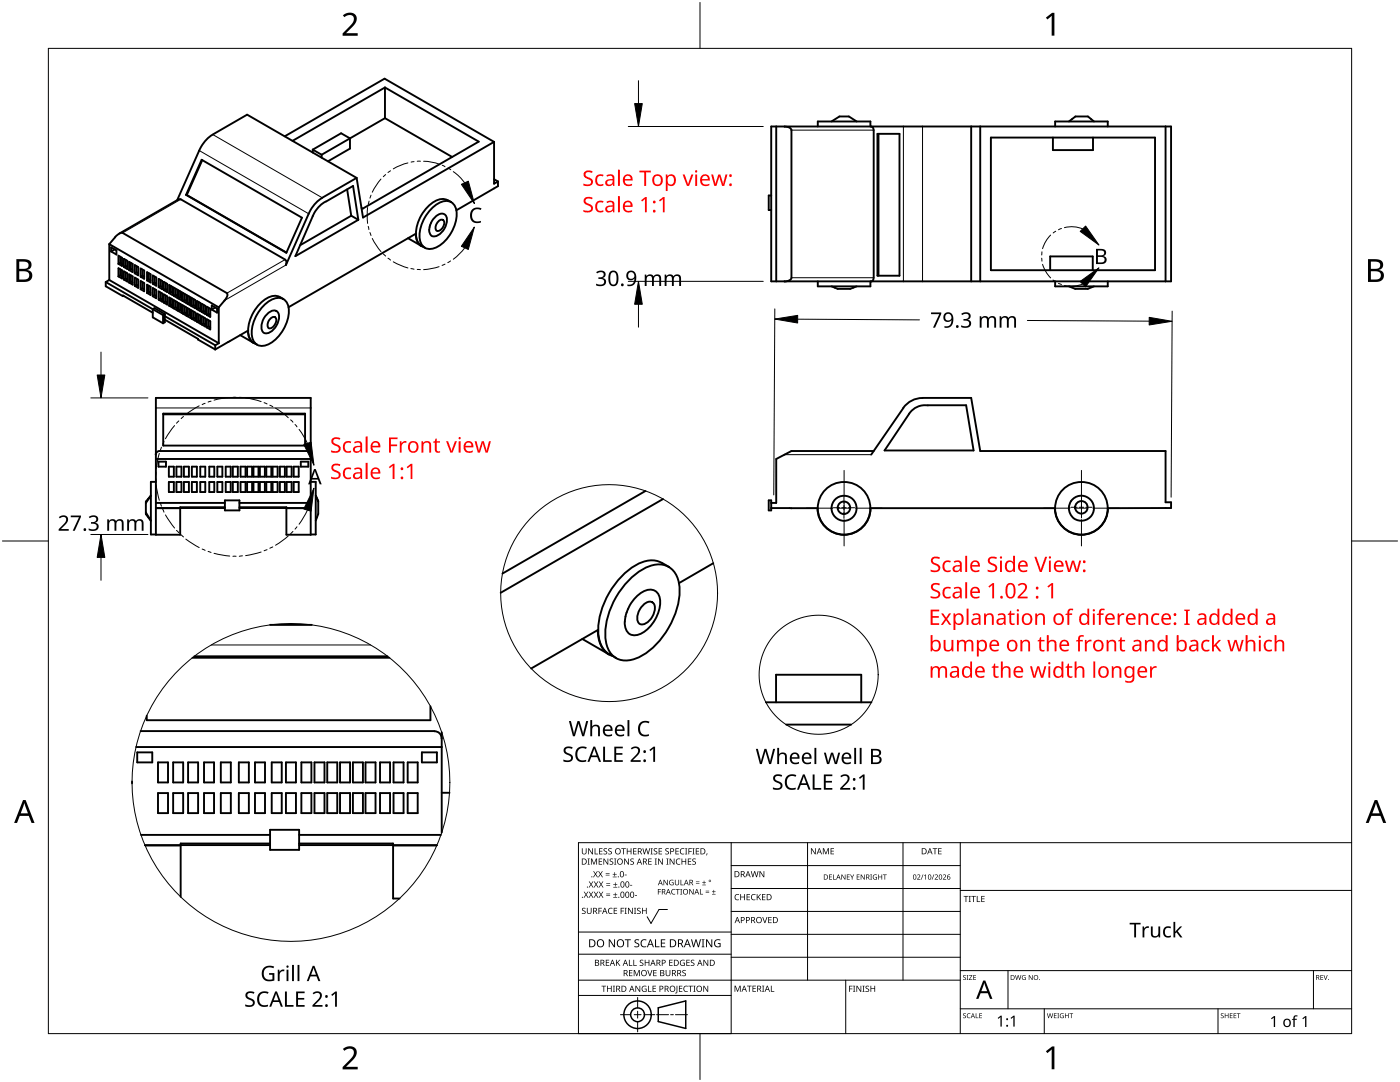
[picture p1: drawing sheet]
<svg xmlns="http://www.w3.org/2000/svg" width="279mm" height="216mm" viewBox="0 0 279 216" stroke-linecap="round" stroke-linejoin="round" font-family="sans-serif">
<g fill="none" stroke="#000" stroke-width=".38">
<path d="M76.8 17.5v6.1M76.8 17.5l-18.4 10.6M76.8 17.5l18.7 10.8-23.1 13.3-.3-.1M36.1 39.8h-.5l-11.8 6.8M36.1 39.8l20.8 12M37.1 38.9h.2M37.3 38.9l19.9 11.5M40.2 31.9l20.1 11.5-3.2 7-20-11.5zM40.4 32l-3.1 6.9M42.4 26.9a7 7 0 0 0-2.6 3.2l-4.4 9.8M42.5 26.8l6.8-3.9 21.9 12.6M56.8 27.2l20-11.5 21.8 12.6"/>
<path d="M62.4 29.9l5.7-3.3 1.7 1v2.1l-4.4 2.5M62.4 29.9v.5M62.4 29.9l1.8 1M64.2 30.9v.6M64.3 39.5a6.8 6.8 0 0 0-2.7 3.2l-4.5 10.2M69.3 37.8l.8 5.2M71.2 35.5l-6.9 4M76.8 23.6l-12.6 7.3M76.8 23.6l13.4 7.7M89.3 40a3.1 3.1 0 0 0-3.5 .9 7.7 7.7 0 0 0-2.7 6.7l.6 1.1 .4 .3-2.7-1.5M89.4 39.9l.7 .4M98.6 28.3v8.4l.8-.5"/>
<path d="M98.6 35.8l.8 .4M98.6 28.3l-26.2 15.1-1.2-7.9M99.4 36.2v.9l-8.3 4.9M153.9 25.2h79.8v30.9h-79.8zM153.9 39h-.5v2.9h.5M154.9 25.2v30.9M156.5 25.3a1.25 1.25 0 0 1 1.4 .7M158 26v29.4M171 24.2l-1.6-1h-1.9l-1.6 1M173.7 25.2v-1h-10.5v1M173.9 25.3a.56 .56 0 0 1 .4 .7M174.4 26v29.4"/>
<path d="M175.1 26.7h4.4v28.3h-4.4zM175.3 26.7v28.3M193.8 25.2v30.9M195.6 25.2v30.9M197.8 27.5h32.7v26.4h-32.7zM210.1 27.5v2.5l8-.1v-2.4M213.3 24.2l1.3-1h2.5l1.2 1M221.1 25.2v-1h-10.5v1M232.6 25.2v30.9M21.1 56.3l11.4 6.6M21.1 56.3v.8l3.4 2M21.8 48.7v7.2"/>
<path d="M21.8 48.7l21.9 12.6M21.8 55.9l21.9 12.6M21.8 55.9l-.7 .4M22.2 49.4l1 .6v.8l-1-.6zM22.9 49.8l-.7 .4M23 47.3l-1.2 1.4M23.6 53.5l.7 .4v1.7l-.7-.4zM23.6 51l.7 .4v1.7l-.7-.4zM24 52.5l.3 .2M24 55l.3 .2M24 55l-.4 .2M24 51.2v1.3"/>
<path d="M24 52.5l-.4 .2M24 53.7v1.3M24.5 46.5a1.84 1.84 0 0 0-1.6 .9M24.5 46.5l20.8 12M24.5 59.1v-.1l6 3.4M24.7 59l-.2 .1M24.7 54.1l.7 .4v1.7l-.7-.4zM24.7 51.6l.7 .4v1.7l-.7-.4zM25.1 53.1l-.4 .2M25.1 55.6l-.4 .2M25.1 51.8v1.3M25.1 53.1l.3 .2"/>
<path d="M25.1 55.6l.3 .2M25.1 54.3v1.3M25.8 54.7l.7 .5v1.6l-.7-.4zM25.8 52.2l.7 .5v1.6l-.7-.4zM26.1 55v1.2M26.1 53.7l.4 .2M26.1 52.5v1.2M26.1 56.2l-.3 .2M26.1 56.2l.4 .2M26.1 53.7l-.3 .2M26.9 55.4l.7 .4v1.6l-.7-.4zM26.9 52.9l.7 .4v1.6l-.7-.4z"/>
<path d="M27.2 53.1v1.2M27.2 54.3l-.3 .2M27.2 56.8l-.3 .2M27.2 54.3l.4 .2M27.2 56.8l.4 .2M27.2 55.6v1.2M28.1 56.1l.7 .4v1.6l-.7-.4zM28.1 53.6l.7 .4v1.6l-.7-.4zM28.4 55l-.3 .2M28.4 55l.4 .2M28.4 57.5l.4 .2M28.4 53.8v1.2"/>
<path d="M28.4 57.5l-.3 .2M28.4 56.3v1.2M29.3 56.8l.8 .4v1.7l-.8-.5zM29.3 54.3l.8 .4v1.7l-.8-.5zM29.7 58.2l-.4 .2M29.7 55.7l-.4 .2M29.7 54.5v1.2M29.7 55.7l.4 .2M29.7 58.2l.4 .2M29.7 57v1.2M30.5 57.5l.7 .4v1.6l-.7-.4zM30.5 55l.7 .4v1.6l-.7-.4z"/>
<path d="M30.8 56.4l.4 .2M30.8 58.9l.4 .2M30.8 55.2v1.2M30.8 56.4l-.3 .2M30.8 58.9l-.3 .2M30.8 57.7v1.2M31.7 58.2l.7 .4v1.6l-.7-.4zM31.7 55.7l.7 .4v1.6l-.7-.4zM32 59.6l-.3 .2M32 57.1l-.3 .2M32 55.9v1.2M32 57.1l.4 .2"/>
<path d="M32 59.6l.4 .2M32 58.4v1.2M32.7 58.7l.7 .4v1.7l-.7-.4zM32.7 56.2l.7 .4v1.7l-.7-.4zM33 58.9v1.3M33 57.7l.4 .2M33 56.4v1.3M33 57.7l-.3 .2M33.8 56.9l.7 .4v1.6l-.7-.4zM33.8 59.4l.7 .4v1.6l-.7-.4zM34.1 58.3l.4 .2M34.1 59.6v1.2"/>
<path d="M34.1 57.1v1.2M34.1 58.3l-.3 .2M34.7 57.4l.7 .4v1.6l-.7-.4zM34.7 59.9l.7 .4v1.6l-.7-.4zM35 57.6v1.2M35 58.8l.4 .2M35 58.8l-.3 .2M35.6 57.9l.7 .4v1.7l-.7-.4zM35.9 59.3l.4 .3M35.9 59.3l-.3 .3M35.9 58.1v1.2M36.5 58.4l.7 .4v1.7l-.7-.4z"/>
<path d="M36.8 59.9l.4 .2M36.8 59.9l-.3 .2M36.8 58.6v1.3M37.4 59l.7 .4v1.6l-.7-.4zM37.7 59.2v1.2M38.3 59.5l.7 .4v1.6l-.7-.4zM38.6 59.7v1.2M44.8 59.9l-1.1 1.4M45.3 58.5a.87 .87 0 0 1-.2 1.1l-.3 .4M55.8 59.3a3.2 3.2 0 0 0-3.5 .9 7.7 7.7 0 0 0-2.7 6.8 2.44 2.44 0 0 0 1.7 1.8M55.9 59.3l.7 .4M56.9 51.8a.91 .91 0 0 1 .1 1.1"/>
<path d="M62.4 43.1l-3.5 8M65 40.2a5.9 5.9 0 0 0-2.6 2.9M65.1 40.2l5.4-3.1 1 6.8M70.1 43l-10.2 5.9M70.1 43l1.4 .9M71.5 43.9l-12.6 7.2M84.1 49l.7 .4M84.5 49.2a2.38 2.38 0 0 1-1.5-2.5l-25.4 14.6M85.9 41.9a4.2 4.2 0 0 1 3.6-1.8 2.52 2.52 0 0 1 1.6 3 7.7 7.7 0 0 1-4.6 6.5 2.07 2.07 0 0 1-2.8-2.2 7.8 7.8 0 0 1 2.2-5.5zM86 44.5l.1-.3a2.18 2.18 0 0 1 2.6-1.4 2.18 2.18 0 0 1 0 2.8 2.29 2.29 0 0 1-2.6 1.5 1.54 1.54 0 0 1-.5-1.3M86 44.5l-.3 1.3M87.5 44.2l.6-.4a.69 .69 0 0 1 .6 .4 .69 .69 0 0 1-.1 .8 1.43 1.43 0 0 1-1.4 1.1 1.29 1.29 0 0 1 .3-1.9z"/>
<path d="M157.9 55.5a1.21 1.21 0 0 1-1.4 .7M166 57.1l1.2 .5h2.5l1.3-.5M173.7 56.1v1h-10.5v-1M174.3 55.5a.63 .63 0 0 1-.4 .7M218.1 53.9v-2.7h-8.5v2.7M218.3 57.1l-1.2 .5h-2.5l-1.3-.5M221.1 56.1v1h-10.5v-1M32.5 62.9v1.6M32.9 63.8l10.1 5.9M32.9 62.7l-2.1-1.2-.3 .2v1.6l2 1.2M32.9 63.1l10.1 5.8M32.9 62.7v1.6l-.4 .2"/>
<path d="M32.9 62.7l-.4 .2M33 60.2l.4 .2M33 60.2l-.3 .2M34.1 60.8l.4 .2M34.1 60.8l-.3 .2M35 61.3l.4 .2M35 61.3l-.3 .2M35 60.1v1.2M35.6 60.4l.7 .4v1.7l-.7-.4zM35.9 61.8l.4 .3M35.9 60.6v1.2M35.9 61.8l-.3 .3"/>
<path d="M36.5 60.9l.7 .4v1.7l-.7-.4zM36.8 62.4l.4 .2M36.8 62.4l-.3 .2M36.8 61.1v1.3M37.4 61.5l.7 .4v1.6l-.7-.4zM37.7 62.9l-.3 .2M37.7 60.4l-.3 .2M37.7 62.9l.4 .2M37.7 60.4l.4 .2M37.7 61.7v1.2M38.3 62l.7 .4v1.6l-.7-.4zM38.6 63.4l.4 .2"/>
<path d="M38.6 60.9l.4 .2M38.6 63.4l-.3 .2M38.6 60.9l-.3 .2M38.6 62.2v1.2M39.3 62.6l.7 .4v1.6l-.7-.4zM39.3 60.1l.7 .4v1.6l-.7-.4zM39.7 64l.3 .2M39.7 61.5l.3 .2M39.7 62.8v1.2M39.7 61.5l-.4 .2M39.7 60.3v1.2M39.7 64l-.4 .2"/>
<path d="M40.3 60.6l.7 .4v1.7l-.7-.4zM40.3 63.1l.7 .4v1.7l-.7-.4zM40.6 63.3v1.2M40.6 64.5l.4 .3M40.6 62l.4 .3M40.6 60.8v1.2M40.6 62l-.3 .3M40.6 64.5l-.3 .3M41.3 61.2l.7 .4v1.6l-.7-.4zM41.3 63.7l.7 .4v1.6l-.7-.4zM41.6 65.1l.4 .2M41.6 62.6l.4 .2"/>
<path d="M41.6 63.9v1.2M41.6 65.1l-.3 .2M41.6 61.4v1.2M41.6 62.6l-.3 .2M42.3 61l1 .6v.8l-1-.6zM43 68.9v.8M43 61.4l-.7 .4M43.7 61.3v7.2M43.7 68.5l-.7 .4M45.6 68.2l-2.6 1.5M47.9 66.9l2.7 1.5M49.5 66a2.37 2.37 0 0 0 1.5 2.6"/>
<path d="M49.5 66l-3.9 2.2M52.4 61.2a4.2 4.2 0 0 1 3.6-1.7 2.51 2.51 0 0 1 1.6 3 7.8 7.8 0 0 1-4.6 6.4 2.07 2.07 0 0 1-2.8-2.2 7.8 7.8 0 0 1 2.2-5.5zM53.5 62.5a1.35 1.35 0 0 1 2-.2 3.3 3.3 0 0 1-2.4 4.2 1.08 1.08 0 0 1-.9-1.3 3.8 3.8 0 0 1 1.3-2.7zM53.9 63.6l.7-.4a.85 .85 0 0 1 .6 .7 .85 .85 0 0 1-.3 .8 1.13 1.13 0 0 1-1.3 .8 1.34 1.34 0 0 1 .3-1.9zM184.1 79.4a4.7 4.7 0 0 0-3.8 2M184.1 79.4h9.7l1.8 10.6h37v10.2h1.1v1.2h-12.6M30.1 99l-1 1.1v2.5l1 1.2M30.1 98.9l-1 1.5M31.1 96.1h-1v10.5h1M31.1 91.6h30.9M31.6 92.1h1.5v1h-1.5zM31.8 90a.77 .77 0 0 0-.7 .7"/>
<path d="M31.8 90h29.5a.68 .68 0 0 1 .7 .7M32.6 82.7h28.3M32.6 82.5h28.3v6.4h-28.3zM33.7 96.2h1v2h-1zM33.7 93.1h1v2h-1zM35.2 93.1h1v2h-1zM35.2 96.2h1v2h-1zM36.7 93.1h1v2h-1zM36.7 96.2h1v2h-1zM38.3 93.1h1v2h-1zM38.3 96.2h1v2h-1zM40 93.1h1v2h-1z"/>
<path d="M40 96.2h1v2h-1zM41.8 93.1h1v2h-1zM41.8 96.2h1v2h-1zM43.4 93.1h1v2h-1zM43.4 96.2h1v2h-1zM44.9 99.8h2.9v2h-2.9zM45 93.1h1v2h-1zM45 96.2h1v2h-1zM46.5 93.1h1v2h-1zM46.5 96.2h1v2h-1zM48 93.1h1v2h-1zM48 96.2h1v2h-1z"/>
<path d="M49.3 93.1h1v2h-1zM49.3 96.2h1v2h-1zM50.6 93.1h1v2h-1zM50.6 96.2h1v2h-1zM51.9 93.1h1v2h-1zM51.9 96.2h1v2h-1zM53.1 96.2h1v2h-1zM53.1 93.1h1v2h-1zM54.4 93.1h1v2h-1zM54.4 96.2h1v2h-1zM55.9 93.1h1v2h-1zM55.9 96.2h1v2h-1z"/>
<path d="M57.2 95.1v-2h1v2h-1M57.2 96.2h1v2h-1v-2M58.6 93.1h1v2h-1zM58.6 96.2h1v2h-1zM60 92.1h1.5v1h-1.5zM62 96.1h1v10.5h-1M128.8 98l-28.5 16.4M132.3 99.6l-32.4 18.7M153.4 99.8h.5v2h-.5zM174.4 90h-16.4l-3.1 1.6v8.8h-1M180.3 81.4l-6.4 9.3M185.2 80.9a3.8 3.8 0 0 0-3.8 1.7"/>
<path d="M185.2 80.9h7.6l1.5 9h-17.8l5-7.4M29.1 102.3l1 1.6M31.1 100.4h13.8M31.1 101.4h.1M36 101.4h.1M44.9 101.2h-8.9v5.5h-4.9v-27.3h30.9v27.3h-4.8v-5.3M44.9 101.4h-13.8M47.8 100.4h14.2M47.8 101.4h14.2M47.8 101.2h9.4v.2M57.2 101.4h.1M62 101.4h.1"/>
<path d="M63.5 100.1l-.5-1.2 .5 1.1v2.6l-.5 1.3M125.4 115.9a9.1 9.1 0 0 1 6.5-3.3 4.2 4.2 0 0 1 3.7 4.3 15.9 15.9 0 0 1-8.3 14.4 4.3 4.3 0 0 1-5.6-1.1 9.8 9.8 0 0 1 0-8.5 17.1 17.1 0 0 1 3.7-5.8zM126.9 119.2a3.4 3.4 0 0 1 3.8-1.3 3.3 3.3 0 0 1 .8 3.9 6.7 6.7 0 0 1-4.6 5 2.22 2.22 0 0 1-2.2-3l.4-1.6a8.6 8.6 0 0 1 1.8-3zM132 112.3a5.2 5.2 0 0 0-5.2 .5 16 16 0 0 0-7.4 13.9 5 5 0 0 0 2.1 3.8M132.1 112.3l1.4 .8M142.4 112.4l-6.9 4M153.9 101.4h4M158 101.4h5.2M163.2 101.4a5.3 5.3 0 0 0 5.2 5.3 5.3 5.3 0 0 0 5.3-5.3M173.8 101.4h36.7M210.5 101.4a5.3 5.3 0 0 0 5.3 5.3 5.3 5.3 0 0 0 5.3-5.3M38.4 131.2h39.3"/>
<path d="M38.8 131h38.5M62.2 124.7h-8.3M116.2 127.5l5.3 3.1M121.6 130.5l1.4 .8M122.3 130.9a4.4 4.4 0 0 1-3-4.3v-.9l-13.3 7.7M128.5 120.6a1.25 1.25 0 0 1 1.7-.4 1.25 1.25 0 0 1 .4 1.7 3.3 3.3 0 0 1-2.5 2.7 1.25 1.25 0 0 1-.9-1.8 4.2 4.2 0 0 1 1.3-2.2zM26.4 155.9v.4M27.4 150.1h3v2h-3zM31.5 152.1h2v4h-2zM31.5 158.3h2v4h-2zM34.6 152.1h2v4h-2zM34.6 158.3h2v4h-2z"/>
<path d="M37.5 152.1h2v4h-2zM37.5 158.3h2v4h-2zM40.7 152.1h2v4h-2zM40.7 158.3h2v4h-2zM44.1 152.1h2v4h-2zM44.1 158.3h2v4h-2zM47.7 152.1h2v4h-2zM47.7 158.3h2v4h-2zM50.9 152.1h2v4h-2zM50.9 158.3h2v4h-2zM54.2 152.1h2v4h-2zM54.2 158.3h2v4h-2z"/>
<path d="M57.1 152.1h2v4h-2zM57.1 158.3h2v4h-2zM60.1 152.1h2v4h-2zM60.1 158.3h2v4h-2zM62.8 152.1h2v4h-2zM62.8 158.3h2v4h-2zM65.3 152.1h2v4h-2zM65.3 158.3h2v4h-2zM67.9 152.1h2v4h-2zM67.9 158.3h2v4h-2zM70.4 152.1h2v4h-2zM70.4 158.3h2v4h-2z"/>
<path d="M72.9 152.1h2v4h-2zM72.9 158.3h2v4h-2zM75.8 152.1h2v4h-2zM75.8 158.3h2v4h-2zM78.5 152.1h2v4h-2zM78.5 158.3h2v4h-2zM81.4 152.1h2v4h-2zM81.4 158.3h2v4h-2zM84.2 150.1h3v2h-3zM85.9 140.9v2.8h-56.6v-.9M86.7 145.9a1.37 1.37 0 0 1 1.4 1.5M86.7 145.9h-58.6"/>
<path d="M88.2 158.2h1.5M88.2 146.1v20M88.2 149.1h-61M152.9 140.1h21M154.9 140.1v-5.5h17v5.5M169.9 144.6h-13M28.1 166.6h25.8M36.1 168.7v10.2M36.1 168.7h-7.1M53.9 168.6l-25 .1M53.9 168.3h-17.8v.4M53.9 165.6h5.8v4h-5.8z"/>
<path d="M59.7 168.6l27.5 .1M59.7 168.3h18.8v11h1.2M59.7 166.6h28.3M78.5 168.7h8.7"/>
<circle cx="168.4" cy="101.3" r="1.25"/>
<circle cx="168.4" cy="101.4" r="5.2"/>
<circle cx="168.4" cy="101.4" r="2.5"/>
<circle cx="215.8" cy="101.2" r="1.26"/>
<circle cx="215.8" cy="101.4" r="2.51"/>
<circle cx="215.8" cy="101.4" r="5.2"/>
</g>
<path d="M36.1 39.8l-11.6 6.7M39.8 30l21.8 12.7M42.5 26.8l21.8 12.7M174.4 26h-16.4M180.3 25.2v30.9M184.1 25.2v30.9M56.9 51.8l-11.6 6.7M57.1 52.9l-12.3 7M174.4 55.4h-16.4M31.1 81.4h30.9M156.6 90.7h17.3M42.2 128.7h31.8" fill="none" stroke="#000" stroke-width=".2"/>
<g fill="none" stroke="#000" stroke-width=".2">
<circle cx="121.6" cy="118.3" r="21.6"/>
<circle cx="163.4" cy="134.6" r="11.9"/>
<circle cx="58.1" cy="156.1" r="31.7"/>
</g>
<path d="M9.7 9.7h260v196.5h-260z" fill="none" stroke="#000" stroke-width=".2"/>
<path d="M139.7 .5v9.2M.5 108h9.2M269.7 108h9.2M139.7 206.2v9.2" fill="none" stroke="#000" stroke-width=".2"/>
<g fill="#000">
<path d="M68.4 3.1a1.64 1.64 0 0 1 2.8 .4 2.52 2.52 0 0 1-1.2 2.2l-.9 .9h2.3v.5h-3v-.4l1.2-1.2a1.95 1.95 0 0 0 .9-2.2 1.23 1.23 0 0 0-1.8 .1zM208.7 3.5l1.3-.9h.4v4.5h-.5v-4l-.9 .8zM68.4 209.3a1.64 1.64 0 0 1 2.8 .4 2.52 2.52 0 0 1-1.2 2.2l-.9 1h2.3v.5h-3v-.5l1.2-1.2a1.95 1.95 0 0 0 .9-2.1 1.23 1.23 0 0 0-1.8 .1zM208.7 209.8l1.3-1h.4v4.6h-.5v-4l-.9 .7z"/>
<path d="M3.3 51.7h1.3a1.28 1.28 0 0 1 1.7 1.3 1.04 1.04 0 0 1-.9 .9 1.23 1.23 0 0 1 1 1.5 1.23 1.23 0 0 1-1.5 .9h-1.6zM3.8 54.1v1.7h1a.86 .86 0 0 0 1-.9 .86 .86 0 0 0-1.1-.8zM3.8 52.2v1.4h.9a.78 .78 0 0 0 1-.7 .78 .78 0 0 0-1.1-.7z"/>
<path d="M273 51.7h1.3a1.28 1.28 0 0 1 1.7 1.3 1.04 1.04 0 0 1-.8 .9 1.23 1.23 0 0 1 1 1.5 1.23 1.23 0 0 1-1.6 .9h-1.6zM273.6 54.1v1.7h.9a.86 .86 0 0 0 1.1-.9 .86 .86 0 0 0-1.1-.8zM273.6 52.2v1.4h.8a.78 .78 0 0 0 1-.7 .78 .78 0 0 0-1.1-.7z"/>
<path d="M4.6 159.6h.5l1.8 4.6h-.6l-.6-1.4h-1.8l-.5 1.4h-.6zM4.8 160.2l-.7 2.1h1.5z"/>
<path d="M274.3 159.6h.6l1.7 4.6h-.6l-.5-1.4h-1.8l-.6 1.4h-.5zM274.6 160.2l-.7 2.1h1.4z"/>
</g>
<g fill="none" stroke="#000" stroke-width=".2">
<path d="M145.9 168.1v38.1h-30.5v-38.1h154.3M145.9 172.7h45.7M145.9 177.3h45.7M161.2 168.1v27.5M180.2 168.1v27.5M191.6 168.1v38.1M191.6 177.7h78.1M115.4 198.6h30.5M115.4 195.6h76.2M115.4 190.4h30.5M115.4 186h30.5M127.3 199v2.1"/>
<path d="M133.2 181.5h-1.7l-1.6 2.8-.7-1.4M145.9 181.9h45.7M145.9 186.4h45.7M145.9 191h45.7M168.8 195.6v10.6M191.6 193.7h78.1M201.2 193.7v7.6M262.1 193.7v7.6M123.8 202.5h2.1M126.6 202.5h1.3M127.3 201.8v1.4M127.3 203.8v2.1"/>
<path d="M128.6 202.5h2.1M131 202.5h2.4M133.8 202.5h.6M134.8 202.5h2.4M191.6 201.3h78.1M208.4 201.3v4.9M243.1 201.3v4.9"/>
</g>
<g fill="#000">
<path d="M116.1 169.3h.2v.8a.32 .32 0 0 0 .3 .3 .32 .32 0 0 0 .3-.3v-.8h.2v.8a.47 .47 0 0 1-.5 .4 .47 .47 0 0 1-.5-.5zM116.5 177.9h.2l.3 .5 .3-.5h.1l-.4 .6 .4 .6h-.1l-.3-.5-.4 .5h-.1l.4-.6zM117.3 171.3h.4l-.1 .1v1l.1 .1h-.4l.1-.1v-1zM117.4 169.3h.2l.6 1v-1h.1v1.2h-.1l-.7-1v1h-.1zM117.5 177.9h.2l.3 .5 .3-.5h.1l-.4 .6 .4 .6h-.1l-.4-.5-.3 .5h-.1l.4-.6zM117.5 175.9h.2l.3 .5 .3-.5h.1l-.4 .6 .5 .6h-.2l-.3-.5-.4 .5h-.1l.4-.6zM117.9 171.3h.3l.3 1 .4-1h.3v1.2h-.2v-1l-.4 1h-.1l-.4-1v1h-.2zM118.7 169.3h.1v1h.6v.2h-.7zM118.4 173.8h.1l.3 .5 .3-.5h.2l-.4 .6 .4 .7h-.1l-.4-.6-.3 .6h-.1l.4-.7zM118.5 177.9h.2l.2 .5 .3-.5h.2l-.4 .6 .4 .6h-.1l-.4-.5-.3 .5h-.1l.4-.6zM118.5 175.9h.2l.3 .5 .3-.5h.1l-.4 .6 .4 .6h-.1l-.3-.5-.4 .5h-.1l.4-.6zM119.5 171.3h.7v.1h-.6v.4h.5v.2h-.5v.4h.6v.1h-.7z"/>
<path d="M119.6 169.3h.6v.1h-.5v.4h.5v.1h-.5v.4h.5v.2h-.6zM119.4 173.8h.1l.3 .5 .3-.5h.2l-.4 .6 .4 .7h-.1l-.4-.6-.3 .6h-.2l.5-.7zM119.5 177.9h.1l.3 .5 .3-.5h.2l-.4 .6 .4 .6h-.1l-.4-.5-.3 .5h-.1l.4-.6zM119.5 175.9h.2l.3 .5 .3-.5h.1l-.4 .6 .4 .6h-.1l-.4-.5-.3 .5h-.1l.4-.6zM120.9 174.6h.8v.1h-.8zM120.9 174.2h.8v.1h-.8zM121 178.7h.8v.1h-.8zM121 178.3h.8v.1h-.8zM121 176.6h.8v.1h-.8zM121 176.3h.8v.1h-.8zM120.5 169.4l.4-.1h.3l-.1 .1a.25 .25 0 0 0-.4-.1 .25 .25 0 0 0 0 .4l.4 .3 .1 .2-.3 .3-.5-.1v-.1h.2a.27 .27 0 0 0 .4-.1 .27 .27 0 0 0-.3-.3l-.2-.2zM120.4 171.3h.2l.7 1-.1-1h.2v1.2h-.2l-.6-1v1h-.2z"/>
<path d="M121.4 169.4l.5-.1h.2v.1a.25 .25 0 0 0-.4-.1 .25 .25 0 0 0 0 .4l.4 .3v.2l-.2 .3-.5-.1v-.1h.1a.27 .27 0 0 0 .5-.1 .27 .27 0 0 0-.4-.3l-.2-.2zM122.3 174.9h.8v.2h-.8zM122.4 179h.8v.1h-.8zM122.4 177h.8v.1h-.8zM121.7 171.4l.4-.1 .3 .1-.1 .1a.25 .25 0 0 0-.4-.1 .25 .25 0 0 0 0 .4 .42 .42 0 0 1 .5 .5 .42 .42 0 0 1-.7 .2l-.1-.2 .2 .1a.27 .27 0 0 0 .5-.2 .27 .27 0 0 0-.4-.3l-.2-.2zM122.6 174h.1v.4h.4v.1h-.4v.4h-.1v-.4h-.3v-.1h.3zM122.7 178.1h.1v.4h.4v.1h-.4v.3h-.1v-.3h-.3v-.1h.3zM122.7 176.1h.2v.3h.3v.2h-.3v.3h-.2v-.3h-.3v-.2h.3zM122.6 171.3h.4l-.1 .1v1l.1 .1h-.4l.1-.1v-1zM124 169.3h.9v.1h-.4v1.1h-.1v-1.1h-.4zM124.7 174.5h.4v.2h-.4zM124.6 171.3h.1l.7 1v-1h.1v1.2h-.2l-.6-1v1h-.1z"/>
<path d="M125.7 176.6h.5v.1h-.5zM125.1 169.3h.1v.5h.7v-.5h.1v1.2h-.1v-.6h-.7v.6h-.1zM125.8 171.4l.5-.1 .2 .1v.1a.25 .25 0 0 0-.4-.1 .25 .25 0 0 0 0 .4 .42 .42 0 0 1 .4 .5 .42 .42 0 0 1-.7 .2v-.2l.1 .1a.27 .27 0 0 0 .5-.2 .27 .27 0 0 0-.4-.3l-.2-.2zM126.7 178.6h.4v.2h-.4zM126.4 169.3h.6v.1h-.5v.4h.5v.1h-.5v.4h.5v.2h-.6zM128.2 169.3h.2l.2 1 .3-1h.2l.2 1 .3-1h.1l-.3 1.2h-.1l-.3-1.1-.3 1.1h-.2zM129.4 171.3h.7v.1h-.6v.4h.5v.2h-.5v.4h.6v.1h-.7zM129.8 169.3h.5l-.2 .1v1l.2 .1h-.5l.2-.1v-1zM130.7 171.3h.4l-.1 .1v1l.1 .1h-.4l.1-.1v-1zM130.5 169.4l.4-.1h.3l-.1 .1a.25 .25 0 0 0-.4-.1 .25 .25 0 0 0 0 .4l.4 .3 .1 .2-.2 .3-.6-.1v-.1h.2a.27 .27 0 0 0 .4-.1 .27 .27 0 0 0-.3-.3l-.2-.2zM131.3 177.4h.6v.1h-.5v.4h.5v.1h-.5v.5h-.1zM131.4 169.3h.7v.1h-.5v.4h.5v.1h-.5v.4h.5v.2h-.7z"/>
<path d="M131.3 171.3h.2l.7 1v-1h.1v1.2h-.2l-.6-1v1h-.2zM132.4 175.6h.2l.6 .9v-.9h.1v1h-.2l-.6-.9v.9h-.1zM133 171.3h.4l-.1 .1v1l.1 .1h-.4l.1-.1v-1zM132.8 169.4l.4-.1h.3l-.1 .1a.25 .25 0 0 0-.3-.1 .25 .25 0 0 0 0 .4l.4 .3v.2l-.2 .3-.5-.1v-.1h.1a.27 .27 0 0 0 .5-.1 .27 .27 0 0 0-.4-.3l-.2-.2zM133.7 175.7l.5-.2 .2 .1v.1a.45 .45 0 0 0-.7 .4 .45 .45 0 0 0 .6 .4v-.3h-.2v-.1h.3v.5a.6 .6 0 0 1-.8-.1 .6 .6 0 0 1 .1-.8zM134.1 177.5l.4-.1h.3l-.1 .2a.44 .44 0 0 0-.6 .4 .44 .44 0 0 0 .6 .3 .52 .52 0 0 1-.7 0 .52 .52 0 0 1 .1-.8zM133.6 171.3h.2l.7 1v-1h.1v1.2h-.2l-.6-1v1h-.2zM134.9 177.4h.8v.1h-.4v1h-.1v-1h-.3zM135 171.5l.5-.2 .3 .1-.1 .1a.49 .49 0 0 0-.7 .4 .49 .49 0 0 0 .7 .5 .52 .52 0 0 1-.6 0 .52 .52 0 0 1-.2-.6zM134.8 169.3h.7v.1h-.6v.4h.5v.1h-.5v.4h.6v.2h-.7zM134.7 175.6h.1v.7a.28 .28 0 0 0 .3 .2 .28 .28 0 0 0 .3-.2v-.7h.1v.7a.42 .42 0 0 1-.4 .4 .42 .42 0 0 1-.4-.4zM135.8 175.6h.2v.9h.4v.1h-.6z"/>
<path d="M135.8 177.4h.3l-.1 .1v.9l.1 .1h-.3l.1-.1v-.9zM135.8 169.4l.4-.1h.4l-.1 .1h-.2a.49 .49 0 0 0-.4 .6 .49 .49 0 0 0 .7 .3 .52 .52 0 0 1-.7 .1 .52 .52 0 0 1-.2-.6zM136 171.3h.2v.5h.6v-.5h.1v1.2h-.1v-.5h-.6v.5h-.2zM136.7 169.3h.5l-.2 .1v1l.2 .1h-.5l.2-.1v-1zM137.4 169.3h.7v.1h-.6v.4h.5v.2h-.5v.5h-.1zM137.3 171.3h.7v.1h-.6v.4h.5v.2h-.5v.4h.6v.1h-.7zM137.6 177.4h.1l.6 .9v-.9h.1v1.1h-.1l-.6-.9v.9h-.1zM138.2 169.3h.4l-.1 .1v1l.1 .1h-.4l.1-.1v-1zM138.9 176.2h.7v.1h-.7zM138.9 175.9h.7v.1h-.7zM138.2 171.4l.4-.1 .3 .1-.1 .1a.25 .25 0 0 0-.4-.1 .25 .25 0 0 0 0 .4 .42 .42 0 0 1 .5 .5 .42 .42 0 0 1-.7 .2l-.1-.2 .2 .1a.27 .27 0 0 0 .5-.2 .27 .27 0 0 0-.4-.3l-.2-.2zM138.9 169.3h.6v.1h-.5v.4h.5v.1h-.5v.4h.5v.2h-.6z"/>
<path d="M139.7 177.4h.1v1h.5v.1h-.6zM140.1 176.5h.8v.1h-.8zM140.5 175.7h.1v.3h.3v.2h-.3v.3h-.1v-.3h-.4v-.2h.4zM140.8 178h.7v.2h-.7zM140.8 177.7h.7v.1h-.7zM141 170.3h.2l-.3 .4zM142.1 178.4h.7v.1h-.7zM142.4 177.6h.1v.3h.3v.1h-.3v.3h-.1v-.3h-.3v-.1h.3zM146.8 178.6l.4-.2 .3 .1v.1a.49 .49 0 0 0-.7 .4 .49 .49 0 0 0 .7 .5 .52 .52 0 0 1-.7 0 .52 .52 0 0 1-.2-.6zM147.7 178.4h.2v.5h.6v-.5h.2v1.2h-.2v-.5h-.6v.5h-.2zM149 178.4h.7v.1h-.5v.4h.4v.2h-.4v.4h.5v.1h-.7zM150 178.6l.5-.2 .3 .1-.1 .1a.49 .49 0 0 0-.7 .4 .49 .49 0 0 0 .8 .5 .52 .52 0 0 1-.7 0 .52 .52 0 0 1-.2-.6z"/>
<path d="M149.8 173.8h.2l.3 1.1 .2-1.1h.2l.3 1.1 .2-1.1h.2l-.3 1.2h-.2l-.3-1-.3 1h-.1zM151 178.4h.2v.6l.5-.6h.2l-.5 .5 .5 .7h-.2l-.4-.6-.1 .6h-.2zM151.6 173.8h.1l.7 1v-1h.1v1.2h-.1l-.7-1v1h-.1zM152.1 178.4h.7v.1h-.6v.4h.5v.2h-.5v.4h.6v.1h-.7zM161.8 169.3h.2l.7 1v-1h.1v1.2h-.2l-.6-1v1h-.2zM164.2 169.3h.2l.4 .9 .4-.9h.2v1.2h-.1v-1.1l-.4 1.1h-.1l-.4-1.1v1.1h-.2zM165.5 174.5h.5v.1h-.4v.3h.4v.1h-.4v.4h.4v.1h-.5zM166.3 174.5h.1v.9h.4v.1h-.5zM165.8 169.3h.6v.1h-.5v.4h.5v.1h-.5v.4h.5v.2h-.6zM167.9 174.5h.2l.5 .8v-.8h.1v1h-.1l-.6-.8v.8h-.1zM169 174.5h.6v.1h-.5v.3h.4v.1h-.4v.4h.5v.1h-.6zM169.7 174.5h.1l.3 .5 .2-.5h.2l-.4 .6v.4h-.1v-.4z"/>
<path d="M171 174.5h.5v.1h-.4v.3h.4v.1h-.4v.4h.4v.1h-.5zM171.8 174.5h.1l.6 .8v-.8h.1v1h-.2l-.5-.8v.8h-.1zM173.7 174.5h.3l-.1 .1v.8l.1 .1h-.3l.1-.1v-.8zM174.3 174.6l.5-.1h.2v.2a.42 .42 0 0 0-.7 .3 .42 .42 0 0 0 .6 .4v-.3h-.2v-.1h.3v.5a.56 .56 0 0 1-.7-.1 .56 .56 0 0 1 0-.8zM175.3 174.5h.1v.4h.5v-.4h.2v1h-.2v-.5h-.5v.5h-.1zM176.2 174.5h.8v.1h-.3v.9h-.2v-.9h-.3zM183 174.6a.37 .37 0 0 1 .6 0 .37 .37 0 0 1-.2 .6l-.2 .2h.5v.1h-.7l.3-.4a.27 .27 0 0 0 .3-.3 .27 .27 0 0 0-.4-.2zM184.2 174.5h.1l-.4 1h-.1zM184.4 174.7l.4-.2v1h-.1v-.9l-.2 .2zM186.3 174.5h.2l-.4 1h-.2zM186.1 169.3h.9v.1h-.3v1.1h-.2v-1.1h-.4zM186.5 174.6a.37 .37 0 0 1 .6 0 .37 .37 0 0 1-.2 .6l-.2 .2h.5v.1h-.7l.3-.4a.27 .27 0 0 0 .3-.3 .27 .27 0 0 0-.4-.2z"/>
<path d="M187.2 169.3h.7v.1h-.5v.4h.5v.1h-.5v.4h.5v.2h-.7zM188.2 174.6a.37 .37 0 0 1 .6 0 .37 .37 0 0 1-.3 .6l-.2 .2h.5v.1h-.6l.2-.4a.27 .27 0 0 0 .3-.3 .27 .27 0 0 0-.4-.2zM192.3 178.8h.9v.1h-.3v1.1h-.2v-1.1h-.4zM193.3 178.8h.5l-.2 .1v1l.2 .1h-.5l.2-.1v-1zM193.8 178.8h1v.1h-.4v1.1h-.2v-1.1h-.4zM194.9 178.8h.2v1.1h.5v.1h-.7zM195.8 178.8h.7v.1h-.5v.4h.5v.1h-.5v.5h.5v.1h-.7zM116.2 181.3l.4-.2 .3 .1-.1 .1a.25 .25 0 0 0-.4-.1 .25 .25 0 0 0 0 .4l.4 .2 .1 .3-.3 .3-.5-.1v-.1h.2a.27 .27 0 0 0 .4-.1 .27 .27 0 0 0-.3-.3l-.2-.2zM117.1 181.1h.2v.8a.32 .32 0 0 0 .3 .3 .32 .32 0 0 0 .3-.3v-.8h.2v.8a.47 .47 0 0 1-.5 .5 .47 .47 0 0 1-.5-.5zM119.4 181.1h.7v.2h-.5v.4h.5v.1h-.5v.6h-.2zM120 196.7h1v.1h-.4v1.1h-.2v-1.1h-.4zM120.9 191.5h.7v.1h-.5v.4h.4v.2h-.4v.4h.5v.1h-.7z"/>
<path d="M121.5 181.3l.4-.2 .4 .1-.1 .1a.49 .49 0 0 0-.7 .5 .49 .49 0 0 0 .7 .4 .52 .52 0 0 1-.6 .1 .52 .52 0 0 1-.3-.6zM121.1 196.7h.2v.5h.6v-.5h.2v1.2h-.2v-.6h-.6v.6h-.2zM121.5 187.4h.2l.9 1.3v-1.3h.1v1.6h-.2l-.8-1.3v1.3h-.2zM122.3 196.7h.4l-.1 .1v1l.1 .1h-.4l.2-.1v-1zM122.5 181.1h.7v.2h-.6v.4h.5v.1h-.5v.4h.6v.2h-.7zM122.9 191.5h.2v.6l.5-.6h.2l-.5 .5 .5 .7h-.2l-.4-.6-.1 .6h-.2zM123.9 181.1h.6v.2h-.5v.4h.5v.1h-.5v.6h-.1zM124.7 181.1h.4l-.2 .2v.9l.2 .2h-.4l.1-.2v-.9zM124.7 187.4h1.2v.2h-.5v1.4h-.2v-1.4h-.5zM125.5 191.5h.2v1.1h.5v.1h-.7zM125.5 193.6h.7v.1h-.5v.4h.5v.1h-.5v.4h.5v.2h-.7zM125.3 181.1h.2l.7 1.1-.1-1.1h.2v1.3h-.2l-.6-1v1h-.2z"/>
<path d="M126.4 191.5h.2v1.1h.5v.1h-.7zM126.5 181.1h.5l-.2 .2v.9l.2 .2h-.5l.2-.2v-.9zM126.5 193.6h.2l.4 1 .4-1h.2v1.2h-.2v-1.1l-.4 1.1h-.1l-.4-1.1v1.1h-.1zM126.7 187.6l.3-.2 .6 .1-.2 .1a.33 .33 0 0 0-.6 .2 .33 .33 0 0 0 .4 .4 .47 .47 0 0 1 .4 .6 .47 .47 0 0 1-.7 .2h-.3v-.2h.2a.35 .35 0 0 0 .6-.2 .35 .35 0 0 0-.5-.4l-.3-.2zM126.8 196.7h.2l.6 1v-1h.2v1.2h-.2l-.7-1 .1 1h-.2zM127.2 181.3l.4-.2 .3 .1-.1 .1a.25 .25 0 0 0-.4-.1 .25 .25 0 0 0 0 .4l.4 .2 .1 .3-.3 .3-.5-.1v-.1h.2a.27 .27 0 0 0 .4-.1 .27 .27 0 0 0-.3-.3l-.2-.2zM127.7 191.6l.5-.1 .2 .1v.1a.25 .25 0 0 0-.4-.1 .25 .25 0 0 0 0 .4l.4 .2v.3l-.2 .2h-.5v-.2l.1 .1a.27 .27 0 0 0 .5-.2 .27 .27 0 0 0-.4-.3l-.2-.2zM128 187.6l.6-.2 .4 .1v.2a.64 .64 0 0 0-1 .5 .64 .64 0 0 0 1 .6v.2a.83 .83 0 0 1-1.1-.3 .83 .83 0 0 1 .1-1.1zM128.2 196.8l.6-.1 .2 .1v.1a.5 .5 0 0 0-.8 .4 .5 .5 0 0 0 .7 .5v-.4h-.3v-.1h.4v.6a.66 .66 0 0 1-.8-.2 .66 .66 0 0 1 0-.9zM128.1 181.1h.2v.6h.6v-.6h.2v1.3h-.2v-.6h-.6v.6h-.2zM129.2 193.6h.1l.4 1 .3-1h.2l-.4 1.2h-.2zM129.3 196.7h.2v1.1h.5v.1h-.7z"/>
<path d="M128.7 191.5h.1v.5h.6v-.5h.2v1.2h-.2v-.5h-.6v.5h-.1zM130.7 187.4h.2v1.4h.7v.2h-.9zM130.2 196.7h.7v.1h-.5v.4h.5v.1h-.5v.5h.5v.1h-.7zM130.4 193.6h.6v.1h-.5v.4h.5v.1h-.5v.4h.5v.2h-.6zM131.9 187.4h.9v.2h-.7v.5h.6v.2h-.6v.5h.7v.2h-.9zM132.8 193.6h.2v.7a.32 .32 0 0 0 .3 .4 .32 .32 0 0 0 .3-.4v-.7h.2v.7a.47 .47 0 0 1-.5 .5 .47 .47 0 0 1-.5-.5zM133.5 191.5h.7v.1h-.5v.4h.5v.2h-.5v.4h.5v.1h-.7zM135 196.7h.2v1.3l-.1 .2h-.3l-.1-.1 .3-.2zM135.5 196.7h.7v.1h-.5v.4h.4v.1h-.4v.5h.5v.1h-.7zM135.8 191.7l.5-.2 .4 .1-.1 .1a.5 .5 0 0 0-.8 .4 .5 .5 0 0 0 .7 .5v-.4h-.2v-.1h.4v.6a.66 .66 0 0 1-.9-.1 .66 .66 0 0 1 0-.9zM136.2 193.7l.4-.2 .3 .1-.1 .1a.25 .25 0 0 0-.4-.1 .25 .25 0 0 0 0 .4 .42 .42 0 0 1 .5 .6 .42 .42 0 0 1-.7 .2l-.1-.2h.2a.27 .27 0 0 0 .5-.1 .27 .27 0 0 0-.4-.3l-.2-.2zM136.5 196.8l.5-.1 .3 .1-.1 .1a.49 .49 0 0 0-.7 .4 .49 .49 0 0 0 .8 .4 .52 .52 0 0 1-.7 .1 .52 .52 0 0 1-.2-.6z"/>
<path d="M137 191.5h.7v.1h-.6v.4h.5v.2h-.5v.4h.6v.1h-.7zM137.4 196.7h.9v.1h-.4v1.1h-.1v-1.1h-.4zM137.9 191.6l.4-.1 .3 .1-.1 .1a.25 .25 0 0 0-.4-.1 .25 .25 0 0 0 0 .4l.4 .2 .1 .3-.2 .2h-.6v-.2l.2 .1a.27 .27 0 0 0 .5-.2 .27 .27 0 0 0-.4-.3l-.2-.2zM138.4 196.7h.4l-.1 .1v1l.1 .1h-.4l.1-.1v-1zM137.9 187.4h.2l.3 1.4 .4-1.4h.2l.4 1.4 .3-1.4h.2l-.4 1.6h-.2l-.4-1.3-.4 1.3h-.2zM140 187.4h.6l-.2 .2v1.3l.2 .1h-.6l.2-.1v-1.3zM140.4 196.7h.1l.7 1v-1h.1v1.2h-.1l-.7-1v1h-.1zM140.4 191.5h.2l.6 1v-1h.1v1.2h-.1l-.7-1v1h-.1zM140.9 187.4h.2l.9 1.3v-1.3h.2v1.6h-.3l-.8-1.3v1.3h-.2zM142.7 187.6l.7-.2 .4 .1-.1 .2a.65 .65 0 0 0-1 .5 .65 .65 0 0 0 .9 .6v-.4h-.3v-.2h.5v.7a.86 .86 0 0 1-1.1-.1 .86 .86 0 0 1 0-1.2zM146.6 196.7h.2l.4 1 .4-1h.2v1.2h-.1v-1.1l-.4 1.1h-.2l-.4-1.1v1.1h-.1zM149.1 196.7h.9v.1h-.4v1.1h-.1v-1.1h-.4z"/>
<path d="M150.2 196.7h.7v.1h-.6v.4h.5v.1h-.5v.5h.6v.1h-.7zM152.1 183h.2l.3 1 .4-1h.2l-.5 1.2h-.1zM152.1 196.7h.4l-.1 .1v1l.1 .1h-.4l.1-.1v-1zM153.8 196.7h.2v1.1h.5v.1h-.7zM153.3 183h.7v.1h-.5v.4h.5v.1h-.5v.5h.5v.1h-.7zM169.5 196.7h.6v.1h-.5v.5h.5v.1h-.5v.5h-.1zM170.2 196.7h.5l-.2 .1v1l.2 .1h-.5l.2-.1v-1zM170.9 196.7h.2l.6 1v-1h.2v1.2h-.2l-.6-1v1h-.2zM172.1 196.7h.5l-.2 .1v1l.2 .1h-.5l.2-.1v-1zM172.8 196.8l.4-.1h.2v.2a.25 .25 0 0 0-.4-.1 .25 .25 0 0 0 0 .4l.4 .2 .1 .3-.3 .2h-.5v-.2l.2 .1a.27 .27 0 0 0 .4-.2 .27 .27 0 0 0-.3-.3l-.3-.2zM173.7 196.7h.2v.5h.6v-.5h.2v1.2h-.2v-.6h-.6v.6h-.2zM192.2 194.7l.4-.1h.2l-.1 .1a.24 .24 0 0 0-.3 0 .24 .24 0 0 0-.1 .3 .24 .24 0 0 0 .4 .1l.1 .1-.1 .3h-.4l-.1-.1a.24 .24 0 0 0 .3 .1 .24 .24 0 0 0 .1-.3l-.4-.3z"/>
<path d="M192.9 194.6h.4l-.1 .1v.7l.1 .1h-.4l.1-.1v-.7zM193.4 194.6h.6l-.5 .8h.6v.1h-.7l.5-.8h-.5zM194.2 194.6h.6v.1h-.4v.3h.4v.1h-.4v.3h.4v.1h-.6zM202.6 194.6h.1l.2 .8 .2-.8h.2l.2 .8 .2-.8h.1l-.2 .9h-.2l-.2-.8-.2 .8h-.2zM204.1 194.7l.3-.1h.3l-.1 .1a.4 .4 0 0 0-.6 .4 .4 .4 0 0 0 .6 .3v-.3l-.2-.1h.3v.5a.53 .53 0 0 1-.7-.1 .53 .53 0 0 1 .1-.7zM205.3 194.6h.2l.5 .8v-.8h.1v.9h-.2l-.5-.8v.8h-.1zM225.4 184.1h2.2v.4h-.9v2.6h-.3v-2.6h-1zM228 184.9h.3l.1 .4 .4-.4 .5-.1v.4h-.5l-.3 .3-.1 1.6h-.4zM229.7 184.9h.3v1.4a.59 .59 0 0 0 .8 .5 .59 .59 0 0 0 .4-.8v-1.1h.3v2.2h-.3v-.3a.84 .84 0 0 1-.9 .3 .84 .84 0 0 1-.6-.8zM232.4 185.1l.4-.2 .5-.1 .4 .1-.1 .3a.8 .8 0 0 0-1.1 .7 .8 .8 0 0 0 1 .8h.2v.3l-.6 .1a1.17 1.17 0 0 1-1-.8 1.17 1.17 0 0 1 .3-1.2zM234.2 184h.3v1.9l1-1h.4l-.9 .9 1 1.3h-.4l-.8-1.1-.3 .2v.9h-.3zM263.5 194.6h.6v.1h-.5v.3h.4v.1h-.4v.3h.5v.1h-.6z"/>
<path d="M264.1 194.6h.2l.2 .8 .3-.8h.2l-.4 .9h-.1zM192.2 202.3l.4-.1h.2l-.1 .1a.24 .24 0 0 0-.3 0 .24 .24 0 0 0-.1 .3 .24 .24 0 0 0 .4 .1l.1 .2-.1 .2-.4 .1-.1-.2a.24 .24 0 0 0 .3 .1 .24 .24 0 0 0 .1-.3l-.4-.2zM193.1 202.3l.6-.1-.3 .1a.4 .4 0 0 0-.3 .5 .4 .4 0 0 0 .5 .2 .46 .46 0 0 1-.6 0 .46 .46 0 0 1 .1-.7zM194.7 202.2h.1v.8h.5v.2h-.6zM195.4 202.2h.6v.1h-.4v.3h.4v.1h-.4v.4h.4v.1h-.6zM199.1 203.1l.6-.4h.2v2.1h-.2v-1.9l-.5 .4zM201.7 203.1l.6-.4h.2v2.1h-.3v-1.9l-.4 .4zM209 202.2h.1l.2 .8 .2-.8h.1l.3 .8 .2-.8h.1l-.3 1h-.1l-.2-.9-.3 .9h-.1zM210.3 202.2h.6v.1h-.4v.3h.3v.1h-.3v.4h.4v.1h-.6zM211 202.2h.4l-.2 .1v.8l.2 .1h-.4l.1-.1v-.8zM211.6 202.3l.7-.1-.1 .1a.4 .4 0 0 0-.6 .4 .4 .4 0 0 0 .6 .3v-.2l-.2-.2h.3v.5a.53 .53 0 0 1-.7-.1 .53 .53 0 0 1 0-.7zM212.5 202.2h.2v.4h.5v-.4h.1v1h-.1v-.5h-.5v.5h-.2z"/>
<path d="M213.4 202.2h.8v.1h-.3v.9h-.2v-.9h-.3zM243.7 202.3l.3-.1h.2v.1a.24 .24 0 0 0-.3 0 .24 .24 0 0 0-.1 .3 .24 .24 0 0 0 .3 .1l.1 .2-.1 .2-.4 .1-.1-.2a.24 .24 0 0 0 .4 .1 .24 .24 0 0 0 0-.3l-.3-.2zM244.4 202.2h.2v.4h.5v-.4h.1v1h-.1v-.5h-.5v.5h-.2zM245.4 202.2h.6v.1h-.4v.3h.4v.1h-.4v.4h.4v.1h-.6zM246.2 202.2h.5v.1h-.4v.3h.4v.1h-.4v.4h.4v.1h-.5zM246.8 202.2h.8v.1h-.3v.9h-.2v-.9h-.3zM253.7 203.2l.6-.5h.2v2.2h-.3v-1.9l-.4 .4zM258.2 202.7l.3-.1h.5l-.1 .3-.4-.1-.1 .2v.3h.4v.2h-.4v1.4h-.3v-1.4h-.3l.3-.2zM259.9 203.2l.6-.5h.2v2.2h-.2v-1.9l-.5 .4z"/>
<path d="M116.1 171.3h.4a.61 .61 0 0 1 .6 .6 .61 .61 0 0 1-.6 .6h-.4zM116.3 171.4v1h.1a.48 .48 0 0 0 .5-.5 .48 .48 0 0 0-.4-.5z"/>
<path d="M122.7 169.9a.61 .61 0 0 1 1.2 0 .61 .61 0 0 1-1.2 0zM123 169.5a.47 .47 0 0 0-.1 .7 .47 .47 0 0 0 .8 0v-.1a.45 .45 0 0 0-.1-.6 .45 .45 0 0 0-.6 0z"/>
<path d="M123.1 171.9a.61 .61 0 0 1 1.2 0 .61 .61 0 0 1-1.2 0zM123.5 171.5l-.2 .4a.45 .45 0 0 0 .7 .4 .45 .45 0 0 0 0-.8l-.2-.1z"/>
<path d="M123.9 173.9a.51 .51 0 0 1 .6 .1 .51 .51 0 0 1 0 .7 .44 .44 0 0 1-.6 .3 .44 .44 0 0 1-.2-.6zM123.9 174v.1a.48 .48 0 0 0 .3 .8 .53 .53 0 0 0 .2-.5 .53 .53 0 0 0-.4-.4z"/>
<path d="M124 178a.44 .44 0 0 1 .5 0 .44 .44 0 0 1 .1 .5 .46 .46 0 0 1-.4 .7 .46 .46 0 0 1-.4-.7zM124.1 178.1l-.1 .2a.45 .45 0 0 0 .3 .7 .53 .53 0 0 0 .2-.5 .53 .53 0 0 0-.4-.4z"/>
<path d="M124 176a.44 .44 0 0 1 .5 0 .44 .44 0 0 1 .1 .5 .46 .46 0 0 1-.4 .6 .46 .46 0 0 1-.4-.7zM124.1 176.1l-.1 .4a.31 .31 0 0 0 .2 .5 .31 .31 0 0 0 .3-.5l-.1-.4z"/>
<path d="M124.9 178a.5 .5 0 0 1 .7 .1 .5 .5 0 0 1 0 .6 .44 .44 0 0 1-.6 .4 .44 .44 0 0 1-.2-.6zM125 178.1a.48 .48 0 0 0-.1 .6 .48 .48 0 0 0 .4 .3l.1-.8-.2-.2z"/>
<path d="M124.9 176a.44 .44 0 0 1 .6 0 .44 .44 0 0 1 .1 .5 .46 .46 0 0 1-.5 .6 .46 .46 0 0 1-.3-.7zM125 176.1l-.1 .4a.31 .31 0 0 0 .3 .5 .31 .31 0 0 0 .2-.5v-.4z"/>
<path d="M125.9 178a.5 .5 0 0 1 .6 .1 .5 .5 0 0 1 0 .6 .44 .44 0 0 1-.5 .4 .44 .44 0 0 1-.2-.6zM126 178.1l-.1 .1a.48 .48 0 0 0 .4 .8 .53 .53 0 0 0 .2-.5 .53 .53 0 0 0-.5-.4z"/>
<path d="M127.3 169.3h.3a.35 .35 0 0 1 .5 .2 .35 .35 0 0 1-.3 .4l.4 .6h-.2l-.3-.5h-.3v.5h-.1zM127.4 169.4v.4h.2a.23 .23 0 0 0 .3-.2 .23 .23 0 0 0-.3-.2z"/>
<path d="M127.5 171.3h.2l.4 1.2h-.1l-.2-.4h-.4l-.2 .4h-.1zM127.6 171.5l-.2 .5h.4z"/>
<path d="M128.3 171.3h.3a.35 .35 0 0 1 .5 .2 .35 .35 0 0 1-.3 .5l.4 .5h-.2l-.3-.5h-.2v.5h-.2zM128.5 171.4v.5h.1a.23 .23 0 0 0 .3-.2 .23 .23 0 0 0-.3-.3z"/>
<path d="M131.7 175.5h.1l.5 1.1h-.2l-.1-.3h-.4l-.2 .3h-.1zM131.8 175.7l-.2 .5h.4z"/>
<path d="M132.1 177.4h.3a.31 .31 0 0 1 .4 .2 .31 .31 0 0 1-.2 .4l.3 .5h-.2l-.3-.5h-.2v.5h-.1zM132.2 177.5v.4h.2a.21 .21 0 0 0 .2-.2 .21 .21 0 0 0-.2-.2z"/>
<path d="M133.3 177.4h.1l.5 1.1h-.2l-.1-.4h-.4l-.2 .4h-.1zM133.4 177.5l-.2 .5h.4z"/>
<path d="M133.8 169.3h.6l.1 .2-.1 .4-.5 .1v.5h-.1zM133.9 169.4v.5a.29 .29 0 0 0 .5-.3 .29 .29 0 0 0-.5-.2z"/>
<path d="M136.9 175.5h.1l.4 1.1h-.1l-.1-.3h-.5l-.1 .3h-.1zM137 175.7l-.2 .5h.3z"/>
<path d="M136.2 177.9a.55 .55 0 0 1 1.1 0 .55 .55 0 0 1-1.1 0zM136.4 177.9a.45 .45 0 0 0 .9 0 .45 .45 0 0 0-.9 0z"/>
<path d="M137.6 175.6h.3a.31 .31 0 0 1 .4 .2 .31 .31 0 0 1-.2 .4l.3 .4h-.2l-.2-.4h-.3v.4h-.1zM137.7 175.7v.4h.2a.21 .21 0 0 0 .3-.2 .21 .21 0 0 0-.3-.2z"/>
<path d="M139 177.4h.1l.4 1.1h-.1l-.1-.4h-.5l-.1 .4h-.1zM139.1 177.5l-.2 .5h.3z"/>
<path d="M139.8 169.3h.4a.54 .54 0 0 1 .6 .6 .56 .56 0 0 1-.7 .6h-.3zM140 169.4v.9h.1a.48 .48 0 0 0 .5-.4 .48 .48 0 0 0-.4-.5z"/>
<path d="M141.4 175.8a.25 .25 0 0 1 .5 0 .25 .25 0 0 1-.5 0zM141.5 175.8a.15 .15 0 0 0 .3 0 .15 .15 0 0 0-.3 0z"/>
<path d="M146.6 173.8h.4a.61 .61 0 0 1 .6 .6 .61 .61 0 0 1-.7 .6h-.3zM146.8 174v.9h.1a.43 .43 0 0 0 .5-.5 .41 .41 0 0 0-.4-.4z"/>
<path d="M147.8 173.8h.4a.35 .35 0 0 1 .4 .3 .35 .35 0 0 1-.2 .4l.3 .5h-.2l-.3-.5h-.2v.5h-.2zM148 174v.4h.2a.23 .23 0 0 0 .3-.2 .23 .23 0 0 0-.3-.2z"/>
<path d="M149.2 173.8h.1l.5 1.2h-.1l-.2-.3h-.5l-.1 .3h-.2zM149.3 174l-.2 .5h.4z"/>
<path d="M153 178.4h.4a.55 .55 0 0 1 .6 .6 .56 .56 0 0 1-.6 .6h-.4zM153.2 178.5v1h.1a.48 .48 0 0 0 .5-.5 .48 .48 0 0 0-.4-.5z"/>
<path d="M163.4 169.2h.2l.5 1.3h-.2l-.2-.4h-.4l-.2 .4h-.1zM163.5 169.4l-.2 .6h.4z"/>
<path d="M164.4 174.5h.3a.46 .46 0 0 1 .5 .5 .47 .47 0 0 1-.5 .5h-.3zM164.5 174.6v.8h.4l.2-.3v-.3z"/>
<path d="M167.3 174.5h.1l.4 1h-.2l-.1-.3h-.4l-.1 .3h-.1zM167.3 174.6l-.1 .5h.3z"/>
<path d="M172.9 174.5h.2a.29 .29 0 0 1 .4 .2 .29 .29 0 0 1-.2 .4l.3 .4h-.2l-.2-.4h-.2v.4h-.1zM173 174.6v.4h.1a.2 .2 0 0 0 .3-.2 .2 .2 0 0 0-.3-.2z"/>
<path d="M182.3 174.6h.4l.2 .5a.38 .38 0 0 1-.5 .4 .38 .38 0 0 1-.2-.6zM182.4 174.6l-.1 .2a.38 .38 0 0 0 .3 .6 .41 .41 0 0 0 .2-.5 .41 .41 0 0 0-.4-.3z"/>
<path d="M184 169.3h.3a.61 .61 0 0 1 .6 .6 .61 .61 0 0 1-.6 .6h-.3zM184.1 169.4v.9h.2a.43 .43 0 0 0 .5-.4 .41 .41 0 0 0-.5-.5z"/>
<path d="M185.3 174.6h.4l.2 .5a.38 .38 0 0 1-.5 .4 .38 .38 0 0 1-.2-.6zM185.4 174.6l-.1 .2a.38 .38 0 0 0 .3 .6 .41 .41 0 0 0 .2-.5 .41 .41 0 0 0-.4-.3z"/>
<path d="M185.5 169.2h.1l.5 1.3h-.1l-.2-.4h-.5l-.1 .4h-.2zM185.6 169.4l-.2 .6h.4z"/>
<path d="M187.5 174.6l.1-.1a.51 .51 0 0 1 .4 .5 .51 .51 0 0 1-.5 .5l-.1-.4zM187.6 174.6l-.1 .2a.38 .38 0 0 0 .3 .6 .41 .41 0 0 0 .1-.5 .41 .41 0 0 0-.3-.3z"/>
<path d="M189.1 174.6l.5-.1-.4 .2-.1 .3a.33 .33 0 0 1 .5 .1 .33 .33 0 0 1-.2 .5 .33 .33 0 0 1-.4-.4zM189.1 175.2a.25 .25 0 0 0 .5 0 .25 .25 0 0 0-.5 0z"/>
<path d="M118.4 181.1h.3a.35 .35 0 0 1 .4 .3 .35 .35 0 0 1-.2 .4l.3 .6h-.1l-.3-.5h-.3v.5h-.1zM118.5 181.3v.4h.2a.23 .23 0 0 0 .3-.2 .23 .23 0 0 0-.3-.2z"/>
<path d="M118.7 191.5h.4a.31 .31 0 0 1 .4 .2 .31 .31 0 0 1-.2 .4 .33 .33 0 0 1 .3 .4 .33 .33 0 0 1-.4 .2h-.5zM118.9 192.2v.4h.2a.23 .23 0 0 0 .3-.2 .23 .23 0 0 0-.3-.2zM118.9 191.6v.4h.2a.21 .21 0 0 0 .3-.2 .21 .21 0 0 0-.3-.2z"/>
<path d="M117.6 187.4h.5a.71 .71 0 0 1 .7 .8 .73 .73 0 0 1-.8 .8h-.4zM117.8 187.6v1.2h.2a.56 .56 0 0 0 .6-.6 .54 .54 0 0 0-.6-.6z"/>
<path d="M119.8 191.5h.4a.35 .35 0 0 1 .4 .3 .35 .35 0 0 1-.2 .4l.3 .5h-.2l-.3-.5h-.2v.5h-.2zM120 191.6v.5h.2a.23 .23 0 0 0 .3-.2 .23 .23 0 0 0-.3-.3z"/>
<path d="M119.3 187.6a.74 .74 0 0 1 .9-.1 .74 .74 0 0 1 .4 .7 .77 .77 0 0 1-1.1 .8 .77 .77 0 0 1-.3-1.3zM119.5 187.7l-.2 .5a.56 .56 0 0 0 .7 .6 .56 .56 0 0 0 .3-.9 .51 .51 0 0 0-.8-.2z"/>
<path d="M120.6 181.1h.2l.4 1.3h-.1l-.2-.4h-.4l-.2 .4h-.1zM120.7 181.3l-.2 .6h.4z"/>
<path d="M122.2 191.5h.1l.5 1.2h-.2l-.1-.3h-.5l-.2 .3h-.1zM122.2 191.7l-.2 .5h.4z"/>
<path d="M123 196.7h.3a.35 .35 0 0 1 .4 .2 .35 .35 0 0 1-.2 .5l.3 .5h-.1l-.3-.5h-.3v.5h-.1zM123.1 196.8v.5h.2a.23 .23 0 0 0 .3-.3 .23 .23 0 0 0-.3-.2z"/>
<path d="M123.3 187.6a.74 .74 0 0 1 .8-.1 .74 .74 0 0 1 .5 .7 .77 .77 0 0 1-1.1 .8 .77 .77 0 0 1-.3-1.3zM123.5 187.7l-.2 .5a.56 .56 0 0 0 .7 .6 .56 .56 0 0 0 .3-.9 .51 .51 0 0 0-.8-.2z"/>
<path d="M124.5 193.6h.3a.35 .35 0 0 1 .4 .2 .35 .35 0 0 1-.2 .4l.3 .6h-.1l-.3-.5h-.3v.5h-.1zM124.6 193.7v.4h.2a.23 .23 0 0 0 .3-.2 .23 .23 0 0 0-.3-.2z"/>
<path d="M124 196.7h.4a.54 .54 0 0 1 .6 .6 .56 .56 0 0 1-.6 .6h-.4zM124.2 196.8v1h.2a.48 .48 0 0 0 .5-.5 .48 .48 0 0 0-.5-.5z"/>
<path d="M124.7 191.5h.2l.4 1.2h-.1l-.2-.3h-.4l-.2 .3h-.1zM124.8 191.7l-.2 .5h.4z"/>
<path d="M126 196.7h.2l.4 1.2h-.1l-.2-.4h-.4l-.2 .4h-.1zM126.1 196.8l-.2 .6h.4z"/>
<path d="M127.9 194.2a.61 .61 0 0 1 1.2 0 .61 .61 0 0 1-1.2 0zM128.2 193.8l-.1 .4a.45 .45 0 0 0 .7 .4 .45 .45 0 0 0 0-.8l-.2-.1z"/>
<path d="M129.7 187.4h.2l.6 1.6h-.2l-.2-.5h-.6l-.2 .5h-.2zM129.8 187.6l-.2 .7h.5z"/>
<path d="M130.2 191.5h.2l.5 1.2h-.2l-.2-.3h-.4l-.2 .3h-.1zM130.3 191.7l-.2 .5h.4z"/>
<path d="M131 191.5h.4a.35 .35 0 0 1 .4 .3 .35 .35 0 0 1-.2 .4l.3 .5h-.2l-.3-.5h-.2v.5h-.2zM131.2 191.6v.5h.2a.23 .23 0 0 0 .2-.2 .23 .23 0 0 0-.3-.3z"/>
<path d="M131.8 193.6h.3a.31 .31 0 0 1 .4 .1 .31 .31 0 0 1-.2 .4 .33 .33 0 0 1 .3 .4 .33 .33 0 0 1-.4 .3h-.4zM131.9 194.2v.4h.3a.23 .23 0 0 0 .2-.2 .23 .23 0 0 0-.3-.2zM131.9 193.7v.4h.2a.21 .21 0 0 0 .3-.2 .21 .21 0 0 0-.3-.2z"/>
<path d="M131.6 196.7h.5l.3 .3-.1 .3-.5 .1v.5h-.2zM131.8 196.8v.5a.29 .29 0 0 0 .4-.2 .29 .29 0 0 0-.4-.3z"/>
<path d="M132.6 196.7h.4a.35 .35 0 0 1 .4 .2 .35 .35 0 0 1-.2 .5l.3 .5h-.2l-.3-.5h-.2v.5h-.2zM132.8 196.8v.5h.2a.23 .23 0 0 0 .3-.3 .23 .23 0 0 0-.3-.2z"/>
<path d="M132.1 191.5h.5l.2 .3-.1 .4-.5 .1v.4h-.1zM132.2 191.6v.5a.29 .29 0 0 0 .5-.2 .29 .29 0 0 0-.5-.3z"/>
<path d="M134.1 193.6h.3a.35 .35 0 0 1 .5 .2 .35 .35 0 0 1-.3 .4l.4 .6h-.2l-.3-.5h-.2v.5h-.2zM134.3 193.7v.4h.1a.23 .23 0 0 0 .3-.2 .23 .23 0 0 0-.3-.2z"/>
<path d="M133.5 197.3a.65 .65 0 0 1 1.3 0 .65 .65 0 0 1-1.3 0zM133.9 196.9a.47 .47 0 0 0-.1 .7 .47 .47 0 0 0 .7 0l.1-.1a.45 .45 0 0 0-.1-.6 .45 .45 0 0 0-.6 0z"/>
<path d="M133.7 187.4h.5a.71 .71 0 0 1 .8 .8 .73 .73 0 0 1-.9 .8h-.4zM133.9 187.6v1.2h.2a.56 .56 0 0 0 .6-.6 .54 .54 0 0 0-.6-.6z"/>
<path d="M135.2 193.6h.3a.35 .35 0 0 1 .4 .2 .35 .35 0 0 1-.2 .4l.3 .6h-.1l-.3-.5h-.3v.5h-.1zM135.3 193.7v.4h.2a.23 .23 0 0 0 .3-.2 .23 .23 0 0 0-.3-.2z"/>
<path d="M134.5 191.5h.4a.54 .54 0 0 1 .6 .6 .56 .56 0 0 1-.7 .6h-.3zM134.6 191.6v1h.2a.48 .48 0 0 0 .5-.5 .48 .48 0 0 0-.5-.5z"/>
<path d="M135.3 187.4h.4a.45 .45 0 0 1 .6 .3 .45 .45 0 0 1-.3 .6l.4 .7h-.2l-.4-.6h-.3v.6h-.2zM135.5 187.6v.6h.2a.3 .3 0 0 0 .4-.3 .3 .3 0 0 0-.4-.3z"/>
<path d="M137.1 187.4h.2l.6 1.6h-.2l-.2-.5h-.6l-.2 .5h-.2zM137.2 187.6l-.3 .7h.5z"/>
<path d="M139.6 191.5h.1l.5 1.2h-.1l-.2-.3h-.5l-.1 .3h-.2zM139.7 191.7l-.2 .5h.4z"/>
<path d="M138.9 197.3a.61 .61 0 0 1 1.2 0 .61 .61 0 0 1-1.2 0zM139.3 196.9a.47 .47 0 0 0-.1 .7 .47 .47 0 0 0 .7 0v-.1a.45 .45 0 0 0-.1-.6 .45 .45 0 0 0-.5 0z"/>
<path d="M141.7 191.5h.3a.54 .54 0 0 1 .6 .6 .56 .56 0 0 1-.6 .6h-.3zM141.8 191.6v1h.2a.48 .48 0 0 0 .5-.5 .48 .48 0 0 0-.5-.5z"/>
<path d="M147.1 183h.1l.5 1.2h-.2l-.1-.4h-.5l-.1 .4h-.2zM147.1 183.1l-.1 .6h.3z"/>
<path d="M147.9 183h.6l.1 .3-.1 .3-.5 .1v.5h-.1zM148 183.1v.5a.29 .29 0 0 0 .5-.2 .29 .29 0 0 0-.5-.3z"/>
<path d="M148.5 196.7h.1l.5 1.2h-.2l-.1-.4h-.5l-.2 .4h-.1zM148.5 196.8l-.2 .6h.4z"/>
<path d="M148.9 183h.5l.3 .3-.2 .3-.5 .1v.5h-.1zM149 183.1v.5a.29 .29 0 0 0 .5-.2 .29 .29 0 0 0-.5-.3z"/>
<path d="M149.9 183h.3a.35 .35 0 0 1 .5 .2 .35 .35 0 0 1-.3 .5l.4 .5h-.2l-.3-.5h-.2v.5h-.2zM150.1 183.1v.5h.1a.23 .23 0 0 0 .3-.3 .23 .23 0 0 0-.3-.2z"/>
<path d="M151.1 196.7h.4a.35 .35 0 0 1 .4 .2 .35 .35 0 0 1-.2 .5l.3 .5h-.2l-.3-.5h-.2v.5h-.2zM151.3 196.8v.5h.2a.23 .23 0 0 0 .2-.3 .23 .23 0 0 0-.2-.2z"/>
<path d="M150.8 183.6a.61 .61 0 0 1 1.2 0 .61 .61 0 0 1-1.2 0zM151.2 183.2a.47 .47 0 0 0-.1 .7 .47 .47 0 0 0 .7 0v-.1a.45 .45 0 0 0 0-.6 .45 .45 0 0 0-.6 0z"/>
<path d="M153.1 196.7h.1l.5 1.2h-.2l-.1-.4h-.5l-.2 .4h-.1zM153.1 196.8l-.2 .6h.4z"/>
<path d="M154.3 183h.3a.55 .55 0 0 1 .6 .6 .56 .56 0 0 1-.6 .6h-.3zM154.4 183.1v1h.2a.48 .48 0 0 0 .5-.5 .48 .48 0 0 0-.5-.5z"/>
<path d="M196.2 195.7h.4l1.5 3.6h-.5l-.5-1.1h-1.4l-.4 1.1h-.5zM196.4 196.1l-.5 1.7h1.1z"/>
<path d="M201.7 194.6h.3a.49 .49 0 0 1 .5 .5 .49 .49 0 0 1-.5 .4h-.3zM201.8 194.7v.7h.4l.1-.2v-.3z"/>
<path d="M206.2 195.1a.5 .5 0 0 1 1 0 .5 .5 0 0 1-1 0zM206.4 195a.4 .4 0 0 0 .8 0 .4 .4 0 0 0-.8 0z"/>
<path d="M262.7 194.6h.2a.28 .28 0 0 1 .4 .1 .28 .28 0 0 1-.2 .4l.3 .4h-.2l-.2-.4h-.2v.4h-.1zM262.8 194.7v.3h.1a.19 .19 0 0 0 .3-.2 .19 .19 0 0 0-.3-.1z"/>
<path d="M194.1 202.2l.5 1-.3-.3h-.3l-.3 .3zM194.2 202.3l-.2 .4h.3z"/>
<path d="M256.3 203.5a.77 .77 0 0 1 .9-.2 .77 .77 0 0 1 .4 .8 .81 .81 0 0 1-1.1 .8 .81 .81 0 0 1-.3-1.3zM256.6 203.6l-.2 .5a.52 .52 0 0 0 .6 .6 .52 .52 0 0 0 .3-.7 .48 .48 0 0 0-.2-.5 .48 .48 0 0 0-.5 .1z"/>
<circle cx="116.2" cy="179.1" r=".11"/>
<circle cx="117.2" cy="177" r=".11"/>
<circle cx="118.1" cy="175" r=".11"/>
<circle cx="123.4" cy="175" r=".11"/>
<circle cx="123.5" cy="179.1" r=".11"/>
<circle cx="123.5" cy="177" r=".11"/>
<circle cx="207.5" cy="195.5" r=".09"/>
<circle cx="265.1" cy="195.5" r=".09"/>
<circle cx="201" cy="204.7" r=".2"/>
<circle cx="201" cy="203.4" r=".2"/>
</g>
<g fill="none" stroke="#000" stroke-width=".3">
<path d="M131.4 201.1l5.5-1.4v5.5l-5.5-1.4z"/>
<circle cx="127.2" cy="202.5" r="2.73"/>
<circle cx="127.2" cy="202.5" r="1.37"/>
</g>
<g fill="none" stroke="#000" stroke-width=".2">
<path d="M168.4 99.2v4.2M168.5 93.9v5.2M215.8 93.9v9.4M160.9 101.4h5.3M167.6 101.3h-1.3M168 101.3h.9M168.5 103.7v5.2M169.3 101.3h1.3M169.6 101.4h-2.3M176 101.4h-5.3M208.3 101.4h5.2M213.7 101.2h1.3"/>
<path d="M215.8 103.7v5.2M216.3 101.2h-.9M217 101.4h-2.3M218 101.2h-1.3M223.4 101.4h-5.3"/>
</g>
<path d="M127.4 16.1v4.6M152.3 25.2h-26.9M125.4 56.1h26.9M20.2 70.3v4.5M29.5 79.4h-11.4M127.4 60.7v4.6M154.6 61.6l-.2 37.2M159.2 63.7l24.3 .1M205 63.9l24.3 .2M233.9 62.1l-.2 37.1M18.1 106.6h11.4M20.2 111.2v4.6" fill="none" stroke="#000" stroke-width=".2"/>
<path d="M126.7 20.7h1.5l-.8 4.5zM19.4 74.8h1.5l-.7 4.6zM127.4 56.1l.8 4.6h-1.5zM154.6 63.7l4.6-.8v1.6zM229.4 63.3l4.5 .8-4.6 .7zM20.2 106.6l.7 4.6h-1.5z" fill="#000" stroke="#000" stroke-width=".2"/>
<g fill="#000">
<path d="M119 54.3a1.09 1.09 0 0 1 1.1-.4 1.09 1.09 0 0 1 .8 .8 .74 .74 0 0 1-.7 .8 .81 .81 0 0 1 .8 .9 .81 .81 0 0 1-.9 .7l-1.1-.2v-.3a1.08 1.08 0 0 0 1.6-.3 .62 .62 0 0 0-.9-.6h-.3v-.4a.7 .7 0 0 0 .8 0 .7 .7 0 0 0 .2-.7 .89 .89 0 0 0-1.2 0zM128.7 54.8h.3v.3a.86 .86 0 0 1 1.4 0 .81 .81 0 0 1 1-.3 .81 .81 0 0 1 .5 .8v1.5h-.3v-1.5a.56 .56 0 0 0-.7-.5 .56 .56 0 0 0-.4 .7v1.3h-.4v-1.5a.57 .57 0 0 0-.7-.5 .57 .57 0 0 0-.4 .8v1.2h-.3zM132.6 54.8h.3l.1 .3a.86 .86 0 0 1 1.4 0 .81 .81 0 0 1 .9-.3 .81 .81 0 0 1 .6 .8v1.5h-.4v-1.5a.56 .56 0 0 0-.6-.5 .56 .56 0 0 0-.4 .7v1.3h-.4v-1.5a.57 .57 0 0 0-.7-.5 .57 .57 0 0 0-.4 .8v1.2h-.4zM185.8 62.3h2v.3l-1.2 2.8h-.4l1.2-2.7h-1.6zM191.8 62.6a1.09 1.09 0 0 1 1.1-.3 1.09 1.09 0 0 1 .8 .8 .74 .74 0 0 1-.6 .7 .81 .81 0 0 1 .7 .9 .81 .81 0 0 1-.9 .7l-1.1-.1v-.4a1.08 1.08 0 0 0 1.6-.2 .62 .62 0 0 0-.8-.7h-.3v-.3a.7 .7 0 0 0 .7-.1 .7 .7 0 0 0 .3-.7 .89 .89 0 0 0-1.3 0zM195.5 63.1h.3l.1 .3a.86 .86 0 0 1 1.4 0 .81 .81 0 0 1 .9-.3 .81 .81 0 0 1 .6 .8v1.5h-.4v-1.5a.56 .56 0 0 0-.6-.5 .56 .56 0 0 0-.5 .7v1.3h-.3v-1.5a.57 .57 0 0 0-.7-.5 .57 .57 0 0 0-.4 .8v1.2h-.4zM199.5 63.1h.3l.1 .3a.86 .86 0 0 1 1.4 0 .81 .81 0 0 1 .9-.3 .81 .81 0 0 1 .6 .8v1.5h-.4v-1.5a.56 .56 0 0 0-.7-.5 .56 .56 0 0 0-.4 .7v1.3h-.4v-1.5a.57 .57 0 0 0-.7-.5 .57 .57 0 0 0-.3 .8v1.2h-.4zM11.7 103.2a1.01 1.01 0 0 1 1.2-.4 1.01 1.01 0 0 1 .7 1l-.3 .6-1.1 1.2h1.5v.3h-2v-.3l1.1-1.1a.72 .72 0 0 0 .4-.7 .72 .72 0 0 0-.4-.6l-.9 .2zM14.1 102.9h2.1v.3l-1.3 2.7h-.4l1.3-2.7h-1.7zM17.7 103.1a1.06 1.06 0 0 1 1.1-.3 1.06 1.06 0 0 1 .8 .9l-.3 .4-.3 .2a.82 .82 0 0 1 .7 .9 .82 .82 0 0 1-.9 .7l-1.1-.1v-.4a1.08 1.08 0 0 0 1.6-.2 .62 .62 0 0 0-.8-.7h-.3v-.3a.7 .7 0 0 0 .7-.1 .7 .7 0 0 0 .3-.7 .89 .89 0 0 0-1.3 0zM21.4 103.6h.3l.1 .3a.86 .86 0 0 1 1.4 .1 .81 .81 0 0 1 .9-.4 .81 .81 0 0 1 .6 .8v1.5h-.4v-1.5a.56 .56 0 0 0-.7-.5 .56 .56 0 0 0-.4 .7v1.3h-.3v-1.5a.57 .57 0 0 0-.8-.5 .57 .57 0 0 0-.3 .8v1.2h-.4zM25.4 103.6h.3v.3a.86 .86 0 0 1 1.4 .1 .81 .81 0 0 1 1-.4 .81 .81 0 0 1 .5 .8v1.5h-.3v-1.5a.56 .56 0 0 0-.7-.5 .56 .56 0 0 0-.4 .7v1.3h-.4v-1.5a.57 .57 0 0 0-.7-.5 .57 .57 0 0 0-.3 .8v1.2h-.4z"/>
<path d="M121.8 54.2a1.05 1.05 0 0 1 1.2 0 1.05 1.05 0 0 1 .4 1.2 1.28 1.28 0 0 1-1.1 1.7 1.37 1.37 0 0 1-.9-1.7l.1-.8zM122 54.5a2.23 2.23 0 0 0 .1 2.2 .68 .68 0 0 0 .8-.1 .68 .68 0 0 0 .1-.8 1.17 1.17 0 0 0-.6-1.5z"/>
<path d="M125.2 54.3a1.06 1.06 0 0 1 1.3-.1 1.06 1.06 0 0 1 .5 1.1 1.42 1.42 0 0 1-1.8 1.8v-.4a1.01 1.01 0 0 0 1.1-.1 1.01 1.01 0 0 0 .3-1 .94 .94 0 0 1-1.4 .1 .94 .94 0 0 1 0-1.4zM125.3 55a.66 .66 0 0 0 1.3 0 .66 .66 0 0 0-1.3 0z"/>
<path d="M188.5 62.6a1.06 1.06 0 0 1 1.3-.1 1.06 1.06 0 0 1 .5 1.1 1.42 1.42 0 0 1-1.8 1.8v-.3a1.01 1.01 0 0 0 1-.2 1.01 1.01 0 0 0 .4-1 .94 .94 0 0 1-1.4 .1 .94 .94 0 0 1 0-1.4zM188.6 63.3a.66 .66 0 0 0 1.3 0 .66 .66 0 0 0-1.3 0z"/>
<circle cx="124.2" cy="56.8" r=".28"/>
<circle cx="191.1" cy="65.2" r=".28"/>
<circle cx="17" cy="105.7" r=".28"/>
</g>
<g fill="#f00">
<path d="M116.6 34.3a1.44 1.44 0 0 1 1.7-.1l-.1 .3-.2-.1a.65 .65 0 0 0-.8-.1 .65 .65 0 0 0-.3 .6l.2 .3a1.24 1.24 0 0 1 1.2 1.3 1.31 1.31 0 0 1-1.9 .5v-.4a1.08 1.08 0 0 0 1.6-.2 1.08 1.08 0 0 0-1.1-.9 .8 .8 0 0 1-.3-1.2z"/>
<path d="M119.1 35.1l.4-.3h.5l.4 .1-.1 .3a.83 .83 0 0 0-1.1 .7 .83 .83 0 0 0 1.1 .8h.1v.3l-.6 .1a1.22 1.22 0 0 1-1-.8 1.22 1.22 0 0 1 .3-1.2z"/>
<path d="M121 35a.93 .93 0 0 1 1-.3 .93 .93 0 0 1 .6 .8v1.6h-.2l-.1-.3a.74 .74 0 0 1-1.2 .2 .74 .74 0 0 1 .1-1.1l1.1-.2a.53 .53 0 0 0-.2-.6 .53 .53 0 0 0-.7 0l-.3 .2zM121.3 36.2a.47 .47 0 0 0 .1 .6 .47 .47 0 0 0 .7-.1l.2-.7z"/>
</g>
<path d="M123.5 33.9v3.2" fill="none" stroke="#f00" stroke-width=".37"/>
<g fill="#f00">
<path d="M127.6 34.1h2.3v.3h-1v2.7h-.3v-2.7h-1z"/>
<path d="M136.2 34.8h.4l.7 2 .7-2h.4l-.9 2.3h-.4z"/>
<path d="M124.6 35.1a.98 .98 0 0 1 1.2-.2 .98 .98 0 0 1 .4 1.1h-1.5a.87 .87 0 0 0 .5 .8 .87 .87 0 0 0 .9-.1v.3l-.7 .1a1.21 1.21 0 0 1-1.1-.7 1.21 1.21 0 0 1 .3-1.3zM124.9 35.3l-.2 .4h1.2a.57 .57 0 0 0-.4-.6 .57 .57 0 0 0-.6 .2z"/>
<path d="M130.4 35.1a1.14 1.14 0 0 1 1.9 .6 1.14 1.14 0 0 1-1.4 1.4 1.27 1.27 0 0 1-.5-2zM130.8 35.2a.89 .89 0 0 0-.2 1.1 .89 .89 0 0 0 .9 .5 .86 .86 0 0 0 .4-1.1 .86 .86 0 0 0-1.1-.5z"/>
<path d="M132.9 34.8h.3v.3a.95 .95 0 0 1 1.2-.2 .95 .95 0 0 1 .5 1.1 .97 .97 0 0 1-.5 1 .97 .97 0 0 1-1.2-.2v1.3h-.3zM133.4 35.3l-.1 .4a.73 .73 0 0 0 .1 .9 .73 .73 0 0 0 .9 .1 .99 .99 0 0 0-.4-1.6z"/>
</g>
<path d="M138.9 34.8v2.3" fill="none" stroke="#f00" stroke-width=".37"/>
<g fill="#f00">
<path d="M141.9 34.8h.4l.5 1.9 .6-1.9h.4l.5 1.9 .5-1.9h.4l-.7 2.3h-.4l-.5-1.9-.6 1.9h-.4z"/>
<path d="M116.6 39.6a1.44 1.44 0 0 1 1.7-.2l-.1 .4-.2-.1a.65 .65 0 0 0-.8-.1 .65 .65 0 0 0-.3 .6l.2 .3a1.25 1.25 0 0 1 1.2 1.2 1.31 1.31 0 0 1-1.9 .6v-.4a1.08 1.08 0 0 0 1.6-.2 1.08 1.08 0 0 0-1.1-.9 .8 .8 0 0 1-.3-1.2z"/>
<path d="M119.1 40.3l.5-.2h.6l.2 .1-.1 .3a.83 .83 0 0 0-1.1 .7 .83 .83 0 0 0 1.1 .8l.1-.1v.4l-.6 .1a1.22 1.22 0 0 1-1-.8 1.22 1.22 0 0 1 .3-1.3z"/>
<path d="M140 35.1a.98 .98 0 0 1 1.2-.2 .98 .98 0 0 1 .5 1.1h-1.6a.87 .87 0 0 0 .5 .8 .87 .87 0 0 0 1-.1v.3l-.8 .1a1.21 1.21 0 0 1-1-.7 1.21 1.21 0 0 1 .2-1.3zM140.3 35.3l-.2 .4h1.2a.55 .55 0 0 0-.6-.6z"/>
<path d="M121 40.2a.93 .93 0 0 1 1-.2 .93 .93 0 0 1 .6 .8v1.6h-.2l-.1-.4a.74 .74 0 0 1-1.2 .3 .74 .74 0 0 1 .1-1.2l1.1-.1a.53 .53 0 0 0-.2-.6 .53 .53 0 0 0-.7 0l-.3 .1zM121.3 41.4a.5 .5 0 0 0 .3 .8 .5 .5 0 0 0 .6-.5l.1-.5z"/>
<circle cx="138.9" cy="34.2" r=".23"/>
<circle cx="145.8" cy="35" r=".28"/>
<circle cx="145.8" cy="36.9" r=".28"/>
</g>
<path d="M123.5 39.1v3.3" fill="none" stroke="#f00" stroke-width=".37"/>
<g fill="#f00">
<path d="M127.9 40l.9-.7h.3v3.1h-.4v-2.7l-.6 .5z"/>
<path d="M131.5 40l.8-.7h.3v3.1h-.3v-2.7l-.6 .5z"/>
<path d="M185.9 111.4a1.43 1.43 0 0 1 1.7-.2l-.1 .4-.2-.1a.64 .64 0 0 0-.7-.1 .64 .64 0 0 0-.4 .6l.2 .3 .6 .2a.85 .85 0 0 1 .7 .8 1.24 1.24 0 0 1-2 .7v-.3a1.08 1.08 0 0 0 1.6-.2 1.08 1.08 0 0 0-1.1-.9 .8 .8 0 0 1-.3-1.2z"/>
<path d="M188.4 112.1l.4-.2 .5-.1 .5 .1-.2 .3a.83 .83 0 0 0-1.1 .8 .83 .83 0 0 0 1.1 .8l.1-.1v.4l-.6 .1a1.22 1.22 0 0 1-1-.8 1.22 1.22 0 0 1 .3-1.3z"/>
<path d="M124.6 40.4a.98 .98 0 0 1 1.2-.2 .98 .98 0 0 1 .4 1.1h-1.5a.87 .87 0 0 0 .5 .8 .87 .87 0 0 0 .9-.2v.4l-.7 .1a1.21 1.21 0 0 1-1.1-.8 1.21 1.21 0 0 1 .3-1.2zM124.9 40.5l-.2 .5h1.2a.57 .57 0 0 0-.4-.6 .57 .57 0 0 0-.6 .1z"/>
<path d="M190.3 112a.93 .93 0 0 1 1-.2 .93 .93 0 0 1 .6 .8v1.5h-.2l-.1-.3a.74 .74 0 0 1-1.2 .3 .74 .74 0 0 1 .1-1.2l1.1-.1a.53 .53 0 0 0-.2-.6 .53 .53 0 0 0-.6 0l-.3 .1zM190.6 113.2a.47 .47 0 0 0 .1 .7 .47 .47 0 0 0 .7-.2l.2-.7z"/>
<circle cx="130.6" cy="40.3" r=".28"/>
<circle cx="130.6" cy="42.1" r=".27"/>
</g>
<path d="M192.8 110.9v3.2" fill="none" stroke="#f00" stroke-width=".37"/>
<g fill="#f00">
<path d="M197.3 111.4a1.43 1.43 0 0 1 1.6-.2l-.1 .4-.2-.1a.65 .65 0 0 0-.7-.1 .65 .65 0 0 0-.4 .6l.3 .3 .5 .2a.85 .85 0 0 1 .7 .8 1.24 1.24 0 0 1-1.9 .7v-.3a1.08 1.08 0 0 0 1.5-.2 1.08 1.08 0 0 0-1-.9 .8 .8 0 0 1-.3-1.2z"/>
<path d="M193.9 112.1a.98 .98 0 0 1 1.2-.2 .98 .98 0 0 1 .5 1.2h-1.6a.87 .87 0 0 0 .5 .8 .87 .87 0 0 0 1-.2v.3l-.8 .2a1.21 1.21 0 0 1-1-.8 1.21 1.21 0 0 1 .2-1.3zM194.2 112.3l-.2 .5h1.2a.57 .57 0 0 0-.3-.6 .57 .57 0 0 0-.7 .1z"/>
</g>
<path d="M199.8 111.9v2.2" fill="none" stroke="#f00" stroke-width=".37"/>
<g fill="#f00">
<path d="M206.4 111.1h.4l.9 2.6 .9-2.6h.4l-1.1 3h-.4z"/>
<path d="M200.9 112a.95 .95 0 0 1 1.3 .1v-1.2h.4v3.2h-.3l-.1-.3-.3 .3-.4 .1a1.25 1.25 0 0 1-1-.9 1.25 1.25 0 0 1 .4-1.3zM201.2 112.3a.91 .91 0 0 0-.3 .9 .91 .91 0 0 0 .8 .7 .99 .99 0 0 0 0-1.8z"/>
<path d="M203.4 112.1a.98 .98 0 0 1 1.2-.2 .98 .98 0 0 1 .5 1.2h-1.6a.87 .87 0 0 0 .6 .8 .87 .87 0 0 0 .9-.2v.3a1.24 1.24 0 0 1-1.6-.2 1.24 1.24 0 0 1 0-1.7zM203.7 112.3l-.1 .5h1.1a.57 .57 0 0 0-.3-.6 .57 .57 0 0 0-.7 .1z"/>
<circle cx="199.8" cy="111.2" r=".23"/>
</g>
<path d="M209.5 111.9v2.2" fill="none" stroke="#f00" stroke-width=".37"/>
<g fill="#f00">
<path d="M212.5 111.9h.4l.5 1.9 .5-1.9h.5l.5 1.8 .5-1.8h.4l-.7 2.2h-.4l-.5-1.9-.6 1.9h-.5z"/>
<path d="M185.9 116.6a1.44 1.44 0 0 1 1.7-.1l-.1 .3-.2-.1a.64 .64 0 0 0-.7-.1 .64 .64 0 0 0-.4 .6l.5 .5a.93 .93 0 0 1 .9 1.1 .93 .93 0 0 1-1.3 .6l-.6-.1v-.4a1.08 1.08 0 0 0 1.6-.2 1.08 1.08 0 0 0-1.1-.9 .8 .8 0 0 1-.3-1.2z"/>
<path d="M188.4 117.4l.4-.3h.5l.5 .1-.2 .3a.83 .83 0 0 0-1.1 .7 .83 .83 0 0 0 1.1 .8h.1v.3l-.6 .1a1.22 1.22 0 0 1-1-.7 1.22 1.22 0 0 1 .3-1.3z"/>
<path d="M210.6 112.1a.98 .98 0 0 1 1.2-.2 .98 .98 0 0 1 .5 1.2h-1.6a.87 .87 0 0 0 .5 .8 .87 .87 0 0 0 1-.2v.3a1.24 1.24 0 0 1-1.7-.2 1.24 1.24 0 0 1 .1-1.7zM210.9 112.3l-.2 .5h1.2a.55 .55 0 0 0-.6-.7z"/>
<path d="M190.3 117.3a.93 .93 0 0 1 1-.2 .93 .93 0 0 1 .6 .7v1.6h-.2l-.1-.3a.74 .74 0 0 1-1.2 .2 .74 .74 0 0 1 .1-1.1l1.1-.2a.53 .53 0 0 0-.2-.6 .53 .53 0 0 0-.6 0l-.3 .2zM190.6 118.5a.5 .5 0 0 0 .3 .7 .5 .5 0 0 0 .6-.4l.1-.5z"/>
<circle cx="209.5" cy="111.2" r=".23"/>
<circle cx="216.4" cy="112.1" r=".28"/>
<circle cx="216.4" cy="113.9" r=".28"/>
</g>
<path d="M192.8 116.2v3.2" fill="none" stroke="#f00" stroke-width=".37"/>
<g fill="#f00">
<path d="M197.3 117l.8-.6h.3v3h-.4v-2.6l-.5 .4z"/>
<path d="M203.1 116.7a1.01 1.01 0 0 1 1.2-.4 1.01 1.01 0 0 1 .7 1l-.3 .6-1.1 1.2h1.5v.3h-2v-.3l1.1-1.1a.72 .72 0 0 0 .4-.7 .72 .72 0 0 0-.4-.7l-.9 .3z"/>
<path d="M209 117l.9-.6h.3v3h-.4v-2.6l-.6 .4z"/>
<path d="M185.7 121.6h1.7v.4h-1.3v.9h1.3v.4h-1.3v1h1.3v.4h-1.7z"/>
<path d="M187.8 122.4h.4l.6 .9 .6-.9h.4l-.8 1.1 .9 1.2h-.5l-.6-.9-.6 .9h-.4l.8-1.2z"/>
<path d="M193.9 117.4a.98 .98 0 0 1 1.2-.2 .98 .98 0 0 1 .5 1.1h-1.6a.87 .87 0 0 0 .5 .8 .87 .87 0 0 0 1-.1v.3l-.8 .1a1.21 1.21 0 0 1-1-.7 1.21 1.21 0 0 1 .2-1.3zM194.2 117.6l-.2 .4h1.2a.57 .57 0 0 0-.3-.6 .57 .57 0 0 0-.7 .2z"/>
<path d="M201 116.5a1.05 1.05 0 0 1 1.3 0 1.05 1.05 0 0 1 .4 1.2v.2a1.18 1.18 0 0 1-1.2 1.5 1.37 1.37 0 0 1-.8-1.7l.1-.8zM201.3 116.8l-.2 .5v1.1a.6 .6 0 0 0 .6 .7 .6 .6 0 0 0 .6-.7 1.66 1.66 0 0 0-.5-1.7z"/>
<path d="M190.3 122.4h.3l.1 .3a.95 .95 0 0 1 1.1-.2 .95 .95 0 0 1 .5 1 .99 .99 0 0 1-.9 1.2l-.8-.3 .1 1.3h-.4zM190.8 122.9l-.1 .4a.73 .73 0 0 0 .1 .9 .73 .73 0 0 0 .9 .1 .99 .99 0 0 0-.4-1.6z"/>
<circle cx="199.9" cy="119.2" r=".28"/>
<circle cx="207" cy="117.3" r=".28"/>
<circle cx="207" cy="119.2" r=".28"/>
</g>
<path d="M193.1 121.5v3.2" fill="none" stroke="#f00" stroke-width=".37"/>
<g fill="#f00">
<path d="M196.4 122.4h.3l.1 .3a.87 .87 0 0 1 .9-.3 .87 .87 0 0 1 .6 .8v1.5h-.4v-1.5a.61 .61 0 0 0-.7-.5 .61 .61 0 0 0-.4 .8v1.2h-.4z"/>
<path d="M201.6 121.9h.2v.5h.7v.3h-.7v1.3l.2 .4h.5v.3a.69 .69 0 0 1-1.1-.7v-1.3h-.3v-.2l.3-.1z"/>
<path d="M194.1 122.6a.93 .93 0 0 1 1-.3 .93 .93 0 0 1 .6 .8v1.6h-.3l-.1-.3a.74 .74 0 0 1-1.1 .2 .74 .74 0 0 1 .1-1.2l1-.1a.53 .53 0 0 0-.2-.6 .53 .53 0 0 0-.6 0l-.3 .1zM194.3 123.8a.54 .54 0 0 0 .5 .7 .54 .54 0 0 0 .5-.7v-.2z"/>
<path d="M199.1 122.6a.93 .93 0 0 1 1-.3 .93 .93 0 0 1 .6 .8v1.6h-.3v-.3a.74 .74 0 0 1-1.2 .2 .74 .74 0 0 1 .1-1.2l1-.1a.53 .53 0 0 0-.2-.6 .53 .53 0 0 0-.6 0l-.3 .1zM199.3 123.8v.4l.4 .2a.65 .65 0 0 0 .6-.8z"/>
</g>
<path d="M203.1 122.4v2.3" fill="none" stroke="#f00" stroke-width=".37"/>
<g fill="#f00">
<path d="M206.6 122.4h.3l.1 .3a.87 .87 0 0 1 .9-.3 .87 .87 0 0 1 .6 .8v1.5h-.3v-1.5a.61 .61 0 0 0-.8-.5 .61 .61 0 0 0-.4 .8v1.2h-.4z"/>
<path d="M213.2 121.6l.8-.2 .2 .1-.1 .3a.48 .48 0 0 0-.6 0 .48 .48 0 0 0-.1 .6h.6v.3h-.6v2h-.4v-2h-.4v-.2l.4-.1z"/>
<path d="M204.2 122.7a1.07 1.07 0 0 1 1.2-.3 1.07 1.07 0 0 1 .6 1.1 1.1 1.1 0 0 1-1.3 1.2 1.1 1.1 0 0 1-.7-1.7zM204.6 122.8l-.3 .7a.72 .72 0 0 0 .8 .9 .72 .72 0 0 0 .5-1.1 .67 .67 0 0 0-.3-.6 .67 .67 0 0 0-.7 .1z"/>
<path d="M210.5 122.7a1.07 1.07 0 0 1 1.2-.3 1.07 1.07 0 0 1 .6 1.1 1.1 1.1 0 0 1-1.3 1.2 1.1 1.1 0 0 1-.7-1.7zM210.9 122.8l-.3 .7a.72 .72 0 0 0 .8 .9 .72 .72 0 0 0 .5-1.1 .67 .67 0 0 0-.3-.6 .67 .67 0 0 0-.7 .1z"/>
<path d="M215.7 122.5a.96 .96 0 0 1 1.3 .2v-1.2h.4v3.2h-.3l-.1-.3a.95 .95 0 0 1-1.1 .2 .95 .95 0 0 1-.5-1.1v-.4zM216 122.8a.91 .91 0 0 0-.3 1 .91 .91 0 0 0 .8 .6 .99 .99 0 0 0 0-1.7z"/>
<circle cx="203.1" cy="121.8" r=".23"/>
</g>
<path d="M218.3 122.4v2.3" fill="none" stroke="#f00" stroke-width=".37"/>
<g fill="#f00">
<path d="M219.5 121.6l.8-.2 .2 .1-.1 .3a.48 .48 0 0 0-.6 0 .48 .48 0 0 0-.1 .6h.6v.3h-.6v2h-.4v-2h-.4v-.2l.4-.1z"/>
<path d="M223.1 122.4h.3v.4l.4-.4h.6l-.1 .3h-.4a.73 .73 0 0 0-.5 .8v1.2h-.3z"/>
<path d="M227.2 122.4h.3l.1 .3a.87 .87 0 0 1 .9-.3 .87 .87 0 0 1 .6 .8v1.5h-.3v-1.5a.61 .61 0 0 0-.8-.5 .61 .61 0 0 0-.4 .8v1.2h-.4z"/>
<path d="M230.1 122.6l.4-.2h.6l.3 .1-.1 .3a.83 .83 0 0 0-1.2 .7 .83 .83 0 0 0 1.1 .8h.1v.3l-.1 .1a1.14 1.14 0 0 1-1.3-.3 1.14 1.14 0 0 1-.1-1.4z"/>
<path d="M236.3 121.6h1.1v.3l-.3 .1v2.4l.3 .1v.2h-1.1v-.2l.4-.1v-2.4l-.4-.1z"/>
<path d="M188.3 127.7h.4v1.5a.61 .61 0 0 0 .8 .5 .61 .61 0 0 0 .4-.8v-1.2h.4v2.3h-.3l-.1-.3a.88 .88 0 0 1-1 .3 .88 .88 0 0 1-.6-.8z"/>
<path d="M191 127.7h.3v.3a.86 .86 0 0 1 1.5 0 .81 .81 0 0 1 .9-.3 .81 .81 0 0 1 .6 .8v1.5h-.4v-1.5a.56 .56 0 0 0-.7-.5 .56 .56 0 0 0-.4 .7v1.3h-.4v-1.5a.57 .57 0 0 0-.7-.5 .57 .57 0 0 0-.3 .8v1.2h-.4z"/>
<path d="M203.6 127.7h.4v.3a.87 .87 0 0 1 1-.3 .87 .87 0 0 1 .6 .8v1.5h-.4v-1.5a.61 .61 0 0 0-.7-.5 .61 .61 0 0 0-.5 .8v1.2h-.4z"/>
<path d="M207.6 127.2h.2v.5h.6v.3h-.6v1.3l.2 .4h.5v.2a.69 .69 0 0 1-1.1-.6v-1.3h-.3v-.2l.3-.1z"/>
<path d="M208.9 126.7h.4v1.3a.87 .87 0 0 1 .9-.3 .87 .87 0 0 1 .6 .8v1.5h-.3v-1.5a.61 .61 0 0 0-.8-.5 .61 .61 0 0 0-.4 .8v1.2h-.4z"/>
<path d="M215.3 126.9l.8-.2 .2 .1-.1 .3a.48 .48 0 0 0-.6 0 .48 .48 0 0 0-.1 .6h.6v.3h-.6v2h-.4v-2h-.3v-.2l.3-.1z"/>
<path d="M216.5 127.7h.3l.1 .4 .4-.4h.5v.3h-.4a.73 .73 0 0 0-.5 .8v1.2h-.4z"/>
<path d="M220.8 127.7h.3l.1 .3a.87 .87 0 0 1 1-.3 .87 .87 0 0 1 .6 .8v1.5h-.4v-1.5a.61 .61 0 0 0-.8-.5 .61 .61 0 0 0-.4 .8v1.2h-.4z"/>
<path d="M223.7 127.2h.2v.5h.6v.3h-.6v1.3l.2 .4h.4v.2a.69 .69 0 0 1-1-.6v-1.3h-.3v-.2l.3-.1z"/>
<path d="M228.5 127.7h.3l.1 .3a.87 .87 0 0 1 .9-.3 .87 .87 0 0 1 .6 .8v1.5h-.4v-1.5a.61 .61 0 0 0-.7-.5 .61 .61 0 0 0-.4 .8v1.2h-.4z"/>
<path d="M240 128l.4-.3h.6l.4 .1-.1 .3a.83 .83 0 0 0-1.2 .7 .83 .83 0 0 0 1.1 .8h.1v.3a1.14 1.14 0 0 1-1.3-.2 1.14 1.14 0 0 1-.2-1.4z"/>
<path d="M241.9 126.7h.4l-.1 2.1 1.1-1.1h.4l-.9 1 1 1.3h-.5l-.8-1.1-.2 .2v.9h-.4z"/>
<path d="M244.9 127.7h.4l.5 1.9 .6-1.9h.4l.5 1.9 .5-1.9h.4l-.6 2.3h-.5l-.5-1.9-.6 1.9h-.4z"/>
<path d="M248.6 126.7h.4v1.3a.87 .87 0 0 1 .9-.3 .87 .87 0 0 1 .6 .8v1.5h-.3v-1.5a.61 .61 0 0 0-.8-.5 .61 .61 0 0 0-.4 .8v1.2h-.4z"/>
<path d="M220.8 122.7a.98 .98 0 0 1 1.2-.2 .98 .98 0 0 1 .5 1.1h-1.6a.87 .87 0 0 0 .5 .8 .87 .87 0 0 0 1-.2v.4a1.24 1.24 0 0 1-1.6-.3 1.24 1.24 0 0 1 0-1.6zM221.1 122.8l-.2 .5h1.2a.57 .57 0 0 0-.3-.6 .57 .57 0 0 0-.7 .1z"/>
<path d="M225 122.7a.98 .98 0 0 1 1.2-.2 .98 .98 0 0 1 .4 1.1h-1.5a.87 .87 0 0 0 .5 .8 .87 .87 0 0 0 .9-.2v.4a1.24 1.24 0 0 1-1.6-.3 1.24 1.24 0 0 1 .1-1.6zM225.3 122.8l-.2 .5h1.1a.57 .57 0 0 0-.3-.6 .57 .57 0 0 0-.6 .1z"/>
<path d="M232 122.7a.98 .98 0 0 1 1.2-.2 .98 .98 0 0 1 .5 1.1h-1.6a.87 .87 0 0 0 .6 .8 .87 .87 0 0 0 .9-.2v.4l-.7 .1a1.21 1.21 0 0 1-1.1-.7 1.21 1.21 0 0 1 .2-1.3zM232.3 122.8l-.1 .5h1.1a.55 .55 0 0 0-.5-.6z"/>
<path d="M239.2 122.6a.93 .93 0 0 1 .9-.3 .93 .93 0 0 1 .7 .8v1.6h-.3l-.1-.3a.74 .74 0 0 1-1.1 .2 .74 .74 0 0 1 0-1.2l1.1-.1a.53 .53 0 0 0-.2-.6 .53 .53 0 0 0-.6 0l-.3 .1zM239.4 123.8h-.1a.54 .54 0 0 0 .6 .7 .54 .54 0 0 0 .5-.7v-.2z"/>
<path d="M241.7 122.5a.96 .96 0 0 1 1.3 .2v-1.2h.4v3.2h-.3l-.1-.3a.95 .95 0 0 1-1.2 .2 .95 .95 0 0 1-.5-1.1l.1-.4zM242 122.8a.91 .91 0 0 0-.3 1 .91 .91 0 0 0 .8 .6 .99 .99 0 0 0 0-1.7z"/>
<path d="M244.3 122.5a.96 .96 0 0 1 1.3 .2v-1.2h.4v3.2h-.3l-.1-.3a.95 .95 0 0 1-1.1 .2 .95 .95 0 0 1-.5-1.1v-.4zM244.6 122.8a1 1 0 0 0 .3 1.6 .95 .95 0 0 0 .7-.7 .95 .95 0 0 0-.4-1z"/>
<path d="M246.8 122.7a.98 .98 0 0 1 1.3-.2 .98 .98 0 0 1 .4 1.1h-1.5a.87 .87 0 0 0 .5 .8 .87 .87 0 0 0 .9-.2v.4l-.5 .1a1.15 1.15 0 0 1-1.2-.4 1.15 1.15 0 0 1-.1-1.2zM247.1 122.8l-.1 .5h1.1a.55 .55 0 0 0-.5-.6z"/>
<path d="M249.3 122.5a.95 .95 0 0 1 1.3 .2v-1.2h.4v3.2h-.3l-.1-.3-.3 .2-.4 .1a1.25 1.25 0 0 1-1-.9 1.25 1.25 0 0 1 .4-1.3zM249.6 122.8a1 1 0 0 0 .4 1.6 .95 .95 0 0 0 .6-.7 .95 .95 0 0 0-.4-1z"/>
<path d="M252.9 122.6a.93 .93 0 0 1 1-.3 .93 .93 0 0 1 .6 .8v1.6h-.3l-.1-.3a.74 .74 0 0 1-1.1 .2 .74 .74 0 0 1 .1-1.2l1-.1a.53 .53 0 0 0-.2-.6 .53 .53 0 0 0-.6 0l-.3 .1zM253.1 123.8a.54 .54 0 0 0 .5 .7 .54 .54 0 0 0 .5-.7v-.2z"/>
<path d="M185.7 126.7h.4v1.3l.7-.3a1.21 1.21 0 0 1 1 1.1 1.21 1.21 0 0 1-1 1.2l-.7-.3-.1 .3h-.3zM186.3 128.1l-.2 .5a.72 .72 0 0 0 .1 .9 .72 .72 0 0 0 .9 .1 .92 .92 0 0 0 .3-1 .92 .92 0 0 0-.8-.6z"/>
<path d="M195 127.7h.3v.3a.95 .95 0 0 1 1.2-.3 .95 .95 0 0 1 .5 1.1 .99 .99 0 0 1-1 1.2l-.7-.3v1.3h-.3zM195.5 128.2l-.2 .4a.73 .73 0 0 0 .1 .9 .73 .73 0 0 0 .9 .1 .88 .88 0 0 0 .3-1.1 .88 .88 0 0 0-.9-.5z"/>
<path d="M197.7 128a.98 .98 0 0 1 1.2-.2 .98 .98 0 0 1 .5 1.1h-1.6a.87 .87 0 0 0 .6 .8 .87 .87 0 0 0 .9-.2v.4a1.24 1.24 0 0 1-1.6-.3 1.24 1.24 0 0 1 0-1.6zM198 128.1l-.2 .5h1.2a.55 .55 0 0 0-.5-.6z"/>
<path d="M201.2 128a1.14 1.14 0 0 1 1.8 .6 1.14 1.14 0 0 1-1.3 1.4 1.27 1.27 0 0 1-.5-2zM201.6 128.1a.89 .89 0 0 0-.3 1 .89 .89 0 0 0 1 .5 .86 .86 0 0 0 .4-1.1 .86 .86 0 0 0-1.1-.4z"/>
<path d="M211.7 128a.98 .98 0 0 1 1.2-.2 .98 .98 0 0 1 .5 1.1h-1.6a.87 .87 0 0 0 .5 .8 .87 .87 0 0 0 1-.2v.4l-.8 .1a1.21 1.21 0 0 1-1-.7 1.21 1.21 0 0 1 .2-1.3zM212 128.1l-.2 .5h1.2a.57 .57 0 0 0-.3-.6 .57 .57 0 0 0-.7 .1z"/>
<path d="M218.4 128a1.14 1.14 0 0 1 1.8 .6 1.14 1.14 0 0 1-1.3 1.4 1.27 1.27 0 0 1-.5-2zM218.8 128.1a.89 .89 0 0 0-.3 1 .89 .89 0 0 0 1 .5 .86 .86 0 0 0 .4-1.1 .86 .86 0 0 0-1.1-.4z"/>
<path d="M226.2 127.8a.93 .93 0 0 1 1-.2 .93 .93 0 0 1 .6 .8v1.6h-.3l-.1-.4a.74 .74 0 0 1-1.1 .3 .74 .74 0 0 1 .1-1.2l1-.1a.53 .53 0 0 0-.2-.6 .53 .53 0 0 0-.6 0l-.3 .1zM226.4 129.1v.4l.3 .2a.65 .65 0 0 0 .7-.8z"/>
<path d="M231.4 127.8a.95 .95 0 0 1 1.3 .2l-.1-1.3h.4v3.3h-.3v-.3a.95 .95 0 0 1-1.2 .2 .95 .95 0 0 1-.5-1.1l.1-.5zM231.6 128.1a.91 .91 0 0 0-.2 1 .91 .91 0 0 0 .7 .6 .99 .99 0 0 0 0-1.7z"/>
<path d="M234.8 126.7h.4v1.3a1 1 0 0 1 1.3-.2 1 1 0 0 1 .3 1.3 .94 .94 0 0 1-.6 .9 .94 .94 0 0 1-1-.3l-.1 .3h-.3zM235.5 128.1l-.3 .5a.72 .72 0 0 0 .2 .9 .72 .72 0 0 0 .8 .1 .92 .92 0 0 0 .3-1 .92 .92 0 0 0-.8-.6z"/>
<path d="M237.5 127.8a.93 .93 0 0 1 1-.2 .93 .93 0 0 1 .6 .8v1.6h-.2l-.1-.4a.74 .74 0 0 1-1.2 .3 .74 .74 0 0 1 .1-1.2l1.1-.1a.53 .53 0 0 0-.2-.6 .53 .53 0 0 0-.6 0l-.3 .1zM237.8 129.1a.47 .47 0 0 0 .1 .6 .47 .47 0 0 0 .7-.2l.2-.6z"/>
<circle cx="218.3" cy="121.8" r=".23"/>
<circle cx="234.5" cy="122.6" r=".28"/>
<circle cx="234.5" cy="124.5" r=".28"/>
</g>
<path d="M251.4 127.7v2.3" fill="none" stroke="#f00" stroke-width=".37"/>
<g fill="#f00">
<path d="M252.5 128l.4-.3h.5l.5 .1-.1 .3a.83 .83 0 0 0-1.2 .7 .83 .83 0 0 0 1.1 .8h.1v.3l-.6 .1a1.22 1.22 0 0 1-1-.8 1.22 1.22 0 0 1 .3-1.2z"/>
<path d="M254.4 126.7h.3v1.3a.87 .87 0 0 1 1-.3 .87 .87 0 0 1 .6 .8v1.5h-.4v-1.5a.61 .61 0 0 0-.7-.5 .61 .61 0 0 0-.5 .8v1.2h-.3z"/>
<path d="M185.7 133h.3l.1 .3a.86 .86 0 0 1 1.4 0 .81 .81 0 0 1 .9-.4 .81 .81 0 0 1 .6 .8v1.5h-.4v-1.4a.56 .56 0 0 0-.6-.6 .56 .56 0 0 0-.4 .8v1.2h-.4v-1.4a.57 .57 0 0 0-.7-.6 .57 .57 0 0 0-.4 .8v1.2h-.4z"/>
<path d="M198.4 132.4h.2v.6h.7v.2h-.7v1.4l.2 .3h.5v.3a.69 .69 0 0 1-1.1-.6v-1.4h-.3v-.1l.4-.2z"/>
<path d="M199.8 132h.3v1.3a.87 .87 0 0 1 1-.3 .87 .87 0 0 1 .6 .7v1.5h-.4v-1.4a.61 .61 0 0 0-.7-.6 .61 .61 0 0 0-.5 .9v1.1h-.3z"/>
<path d="M205.6 133h.4l.4 1.8 .6-1.8h.4l.5 1.8 .5-1.8h.4l-.6 2.2h-.5l-.5-1.9-.6 1.9h-.4z"/>
<path d="M189.8 133.1a.93 .93 0 0 1 1-.2 .93 .93 0 0 1 .6 .8v1.5h-.3l-.1-.3a.74 .74 0 0 1-1.1 .3 .74 .74 0 0 1 .1-1.2l1-.1a.53 .53 0 0 0-.2-.6 .53 .53 0 0 0-.6 0l-.3 .1zM190 134.3a.5 .5 0 0 0 .3 .7 .5 .5 0 0 0 .7-.4v-.5z"/>
<path d="M192.4 133.1a.95 .95 0 0 1 1.2 .1v-1.2h.4v3.2h-.3l-.1-.3a.94 .94 0 0 1-1.1 .3 .94 .94 0 0 1-.5-1.1v-.5zM192.6 133.3a.91 .91 0 0 0-.3 1 .91 .91 0 0 0 .8 .7 .99 .99 0 0 0 0-1.8z"/>
<path d="M194.9 133.2a.98 .98 0 0 1 1.2-.2 .98 .98 0 0 1 .4 1.2h-1.5a.87 .87 0 0 0 .5 .8 .87 .87 0 0 0 .9-.2v.3l-.7 .2a1.21 1.21 0 0 1-1.1-.8 1.21 1.21 0 0 1 .3-1.3zM195.2 133.4l-.2 .5h1.1a.57 .57 0 0 0-.3-.6 .57 .57 0 0 0-.6 .1z"/>
<path d="M202.5 133.2a.98 .98 0 0 1 1.2-.2 .98 .98 0 0 1 .5 1.2h-1.6a.87 .87 0 0 0 .6 .8 .87 .87 0 0 0 .9-.2v.3l-.7 .2a1.21 1.21 0 0 1-1.1-.8 1.21 1.21 0 0 1 .2-1.3zM202.8 133.4l-.2 .5h1.2a.57 .57 0 0 0-.3-.6 .57 .57 0 0 0-.7 .1z"/>
<circle cx="251.4" cy="127.1" r=".23"/>
</g>
<path d="M209.4 133v2.2" fill="none" stroke="#f00" stroke-width=".37"/>
<g fill="#f00">
<path d="M213.1 132.4h.2v.6h.7v.2h-.7v1.4l.2 .3h.5v.3a.69 .69 0 0 1-1-.6v-1.4h-.4v-.1l.4-.2z"/>
<path d="M214.5 132h.3v1.3a.87 .87 0 0 1 1-.3 .87 .87 0 0 1 .6 .7v1.5h-.4v-1.4a.61 .61 0 0 0-.7-.6 .61 .61 0 0 0-.5 .9v1.1h-.3z"/>
<path d="M210.6 133.1a.95 .95 0 0 1 1.3 .1l-.1-1.2h.4v3.2h-.3l-.1-.3a.94 .94 0 0 1-1.1 .3 .94 .94 0 0 1-.5-1.1l.1-.5zM210.8 133.3a.91 .91 0 0 0-.2 1 .91 .91 0 0 0 .7 .7 .99 .99 0 0 0 0-1.8z"/>
<circle cx="209.4" cy="132.3" r=".23"/>
</g>
<path d="M218.4 132v3.2" fill="none" stroke="#f00" stroke-width=".37"/>
<g fill="#f00">
<path d="M221.9 133h.3v.3a.87 .87 0 0 1 1-.3 .87 .87 0 0 1 .6 .7v1.5h-.4v-1.4a.61 .61 0 0 0-.7-.6 .61 .61 0 0 0-.5 .8v1.2h-.3z"/>
<path d="M229.5 133h.3l.1 .4 .4-.4 .5-.1v.4h-.4a.73 .73 0 0 0-.5 .7v1.2h-.4z"/>
<path d="M66.3 87.6a1.44 1.44 0 0 1 1.6-.2l-.1 .3h-.2a.65 .65 0 0 0-.7-.2 .65 .65 0 0 0-.4 .7l.3 .2a1.25 1.25 0 0 1 1.2 1.3 1.31 1.31 0 0 1-1.9 .5v-.3a1.08 1.08 0 0 0 1.5-.2 1.08 1.08 0 0 0-1.1-.9 .8 .8 0 0 1-.2-1.2z"/>
<path d="M68.8 88.2l.5-.2h.5l.3 .1-.1 .3a.83 .83 0 0 0-1.2 .7 .83 .83 0 0 0 1.1 .9l.2-.1v.3l-.6 .2a1.22 1.22 0 0 1-1.1-.9 1.22 1.22 0 0 1 .4-1.3z"/>
<path d="M219.5 133.2a1.07 1.07 0 0 1 1.2-.2 1.07 1.07 0 0 1 .6 1.1 1.1 1.1 0 0 1-1.4 1.1 1.1 1.1 0 0 1-.7-1.6zM219.8 133.3l-.2 .8a.72 .72 0 0 0 .8 .9 .72 .72 0 0 0 .5-1.1 .67 .67 0 0 0-.4-.6 .67 .67 0 0 0-.7 0z"/>
<path d="M224.8 133.1a.94 .94 0 0 1 1.2 .2l.1-.3h.3v2.3a1.14 1.14 0 0 1-1.8 .8v-.3a.91 .91 0 0 0 1.4-.4v-.5a1 1 0 0 1-1.3 .2 1 1 0 0 1-.3-1.3zM225 133.4a.96 .96 0 0 0 .4 1.6 .94 .94 0 0 0 .7-.8 .94 .94 0 0 0-.4-.9z"/>
<path d="M227.3 133.2a.98 .98 0 0 1 1.2-.2 .98 .98 0 0 1 .4 1.2h-1.5a.87 .87 0 0 0 .5 .8 .87 .87 0 0 0 .9-.2v.3l-.7 .2a1.21 1.21 0 0 1-1.1-.8 1.21 1.21 0 0 1 .3-1.3zM227.6 133.4l-.2 .5h1.1a.55 .55 0 0 0-.5-.7z"/>
<path d="M70.7 88.2a.93 .93 0 0 1 1-.2 .93 .93 0 0 1 .6 .8v1.5h-.3l-.1-.3a.74 .74 0 0 1-1.1 .3 .74 .74 0 0 1 .1-1.2l1-.2a.53 .53 0 0 0-.2-.5 .53 .53 0 0 0-.6 0l-.3 .1zM70.9 89.4l-.1 .5 .4 .2a.65 .65 0 0 0 .7-.9z"/>
</g>
<path d="M73.2 87.1v3.2" fill="none" stroke="#f00" stroke-width=".37"/>
<g fill="#f00">
<path d="M77.6 87.3h1.7v.3h-1.3v1.1h1.2v.3h-1.2v1.3h-.4z"/>
<path d="M79.8 88h.3l.1 .5 .4-.4 .5-.1v.4h-.4a.73 .73 0 0 0-.5 .7v1.2h-.4z"/>
<path d="M84.1 88h.3l.1 .4a.87 .87 0 0 1 .9-.4 .87 .87 0 0 1 .6 .8v1.5h-.3v-1.4a.61 .61 0 0 0-.8-.6 .61 .61 0 0 0-.4 .8v1.2h-.4z"/>
<path d="M86.9 87.5h.3v.5h.6v.3h-.6v1.3l.2 .4h.4v.3a.69 .69 0 0 1-1-.6v-1.4h-.3v-.1l.3-.2z"/>
<path d="M89 88h.4l.7 2 .7-2h.4l-.9 2.3h-.4z"/>
<path d="M74.2 88.3a.98 .98 0 0 1 1.2-.2 .98 .98 0 0 1 .5 1.2h-1.6a.87 .87 0 0 0 .6 .7 .87 .87 0 0 0 .9-.1v.3l-.8 .2a1.21 1.21 0 0 1-1-.8 1.21 1.21 0 0 1 .2-1.3zM74.5 88.5l-.2 .5h1.2a.57 .57 0 0 0-.3-.6 .57 .57 0 0 0-.7 .1z"/>
<path d="M81.7 88.3a1.13 1.13 0 0 1 1.6 .1 1.13 1.13 0 0 1-.1 1.6 1.13 1.13 0 0 1-1.7-.2 1.53 1.53 0 0 1 .2-1.5zM82.1 88.4a.89 .89 0 0 0-.3 1.1 .89 .89 0 0 0 1 .5 .86 .86 0 0 0 .3-1.1 .86 .86 0 0 0-1-.5z"/>
</g>
<path d="M91.7 88v2.3" fill="none" stroke="#f00" stroke-width=".37"/>
<g fill="#f00">
<path d="M94.7 88h.4l.5 1.9 .6-1.9h.4l.5 1.9 .5-1.9h.4l-.7 2.3h-.4l-.5-1.9-.6 1.9h-.4z"/>
<path d="M66.3 92.8a1.43 1.43 0 0 1 1.6-.1l-.1 .3-.2-.1a.65 .65 0 0 0-.7-.1 .65 .65 0 0 0-.4 .6l.3 .3 .5 .3a.85 .85 0 0 1 .7 .8 1.24 1.24 0 0 1-1.9 .7v-.4a1.08 1.08 0 0 0 1.5-.2 1.08 1.08 0 0 0-1.1-.9 .8 .8 0 0 1-.2-1.2z"/>
<path d="M68.7 93.6l.4-.3h.6l.4 .1-.1 .3a.83 .83 0 0 0-1.2 .7 .83 .83 0 0 0 1.1 .8h.2v.3l-.6 .1a1.22 1.22 0 0 1-1.1-.8 1.22 1.22 0 0 1 .3-1.2z"/>
<path d="M92.8 88.3a.98 .98 0 0 1 1.2-.2 .98 .98 0 0 1 .5 1.2h-1.6a.87 .87 0 0 0 .5 .7 .87 .87 0 0 0 1-.1v.3a1.24 1.24 0 0 1-1.7-.2 1.24 1.24 0 0 1 .1-1.7zM93.1 88.5l-.2 .5h1.2a.57 .57 0 0 0-.3-.6 .57 .57 0 0 0-.7 .1z"/>
<path d="M70.7 93.5a.93 .93 0 0 1 1-.3 .93 .93 0 0 1 .6 .8v1.6h-.3l-.1-.3a.74 .74 0 0 1-1.1 .2 .74 .74 0 0 1 .1-1.2l1-.1a.53 .53 0 0 0-.2-.6 .53 .53 0 0 0-.6 0l-.3 .1zM70.9 94.7l-.1 .4 .4 .2a.65 .65 0 0 0 .7-.8z"/>
<circle cx="91.7" cy="87.4" r=".23"/>
</g>
<path d="M73.2 92.4v3.2" fill="none" stroke="#f00" stroke-width=".37"/>
<g fill="#f00">
<path d="M77.6 93.2l.8-.7h.3v3.1h-.3v-2.7l-.6 .5z"/>
<path d="M81.2 93.2l.8-.7h.3v3.1h-.4l.1-2.7-.6 .5z"/>
<path d="M74.2 93.6a.98 .98 0 0 1 1.2-.2 .98 .98 0 0 1 .5 1.1h-1.6a.87 .87 0 0 0 .6 .8 .87 .87 0 0 0 .9-.1v.3l-.8 .1a1.21 1.21 0 0 1-1-.7 1.21 1.21 0 0 1 .2-1.3zM74.5 93.7l-.2 .5h1.2a.57 .57 0 0 0-.3-.6 .57 .57 0 0 0-.7 .1z"/>
<circle cx="80.2" cy="93.5" r=".28"/>
<circle cx="80.2" cy="95.4" r=".28"/>
</g>
<g fill="#000">
<path d="M94.2 41.8a1.7 1.7 0 0 1 1.9-.2l-.2 .3a1.19 1.19 0 0 0-1.4 .1 1.19 1.19 0 0 0-.2 1.5 1.15 1.15 0 0 0 1.7 .6v.3a1.56 1.56 0 0 1-1.9-.4 1.56 1.56 0 0 1-.1-1.9z"/>
<path d="M218.7 49.7h.9a.81 .81 0 0 1 1 .2 .81 .81 0 0 1 0 1l-.4 .2a.83 .83 0 0 1 .7 1 .83 .83 0 0 1-1.1 .6h-1.1zM219.1 51.3v1.1h.6a.57 .57 0 0 0 .7-.6 .57 .57 0 0 0-.7-.5zM219.1 50v.9h.6a.52 .52 0 0 0 .7-.5 .52 .52 0 0 0-.8-.4z"/>
<path d="M62.7 93.6h.3l1.2 3h-.4l-.4-.9h-1.2l-.3 .9h-.4zM62.8 94l-.4 1.4h.9z"/>
</g>
<g fill="none" stroke="#000" stroke-width=".2">
<path d="M74 38.9l-.2 .6M76 35.7l-.9 1.3-.8 1.4M77 34.8l-.5 .5M77.9 34.1l-.5 .3M81.4 32.5l-1.5 .5-1.4 .7M82.6 32.3h-.6M83.3 32.2h.6M84.5 32.2l1.6 .1 1.6 .5M88.3 33l.5 .3M89.4 33.5l.6 .4M90.5 34.2l1.2 1.1 1.1 1.2M73.4 41.4v3.2"/>
<path d="M73.5 45.2l.1 .6M73.7 40.1l-.2 .7M73.8 46.4l.2 .6M74.3 47.6l1.7 2.6M76.5 50.7l.5 .4M77.4 51.5l.5 .4M78.5 52.2l2.9 1.3M82 53.6l.6 .1M83.3 53.8h.6M87.6 53.2l-3.1 .6M88.8 52.7l-.6 .3M89.9 52.1l-.5 .3"/>
<path d="M92.8 49.4l-1.1 1.3-1.2 1M207.9 51.5v.6M207.9 50.2v.7M208.1 52.7l.6 1.5 1 1.3M209.7 46.9l-1 1.2-.6 1.5M210.1 55.9l.6 .3M210.7 46.1l-.5 .4M211.2 56.6l.6 .2M211.8 45.6l-.6 .2M212.4 45.4l1.9-.1 1.9 .4M216.2 56.6l-1.9 .5-1.9-.1M45.8 79.3l-3.1 .5"/>
<path d="M46.5 79.3h.6M47.8 79.3h.6M49 79.4l3.1 .7M31.1 95.5v.6M31.1 94.2v.6M31.2 96.7l.6 3.1M31.8 90.5l-.6 3.1M32.2 89.2l-.2 .6M32.7 88.1l-.2 .5M34.8 84.9l-1.8 2.6M35.7 84l-.5 .5M36.6 83.1l-.4 .4"/>
<path d="M39.8 81l-2.7 1.7M40.9 80.5l-.6 .2M42.1 80.1l-.6 .1M52.7 80.3l.6 .3M53.8 80.9l.6 .3M55 81.4l2.5 2M58 83.8l.5 .4M58.9 84.7l.4 .5M59.7 85.7l1.6 2.8M32 100.4l.2 .6M32.5 101.6l.2 .6M33 102.7l1.8 2.7"/>
<path d="M35.2 105.8l.5 .5M36.2 106.7l.4 .4M37.1 107.6l2.7 1.7M40.3 109.6l.6 .2M41.5 110l.6 .2M42.7 110.4l3.1 .6M46.5 111h.6M48.4 110.9l-.6 .1M52.1 110.2l-3.1 .7M53.3 109.7l-.6 .2M54.4 109.1l-.6 .3M57.5 106.9l-2.5 1.9"/>
<path d="M58.5 106l-.5 .5M59.3 105.1l-.4 .5M61.3 101.8l-1.6 2.8"/>
</g>
<path d="M92.1 36.8l1.4-.7 1.2 4.5zM94.7 45.3l-1.2 4.5-1.4-.7zM215.6 56.2l3.7-2.7-2.7 3.7zM215.6 46.2l1.1-1.1 2.6 3.8zM60.6 88.7l1.5-.5 .6 4.6zM62.7 97.4l-.6 4.6-1.5-.4z" fill="#000" stroke="#000" stroke-width=".2"/>
<g fill="#000">
<path d="M112.6 149.3a1.44 1.44 0 0 1 1.7-.2l-.1 .3h-.2a.65 .65 0 0 0-.7-.2 .65 .65 0 0 0-.4 .7l.2 .3a1.24 1.24 0 0 1 1.2 1.2 1.31 1.31 0 0 1-1.9 .5v-.3a1.08 1.08 0 0 0 1.6-.2 1.08 1.08 0 0 0-1.1-.9 .8 .8 0 0 1-.3-1.2zM115.2 149.4a1.69 1.69 0 0 1 1.9-.3l-.1 .3-.9-.1a1.24 1.24 0 0 0-.8 1.6 1.24 1.24 0 0 0 1.7 .7v.3a1.56 1.56 0 0 1-1.9-.3 1.56 1.56 0 0 1-.1-1.9zM113.5 143.9h.4l.7 2.6 .7-2.6h.3l.8 2.6 .6-2.6h.4l-.8 3h-.4l-.8-2.6-.7 2.6h-.4zM117.8 143.7h.4v1.2a.87 .87 0 0 1 .9-.3 .87 .87 0 0 1 .6 .8v1.5h-.3v-1.4a.61 .61 0 0 0-.8-.6 .61 .61 0 0 0-.4 .8v1.2h-.4zM120.4 149h.4v2.7h1.3v.3h-1.7zM122.6 149h1.7v.3h-1.3v1h1.2v.3h-1.2v1.1h1.3v.3h-1.7zM125.9 149.3a1.01 1.01 0 0 1 1.2-.4 1.01 1.01 0 0 1 .6 1l-.2 .6-1.2 1.2h1.6v.3h-2v-.3l1.1-1.1a.72 .72 0 0 0 .4-.7 .72 .72 0 0 0-.5-.6l-.8 .3zM127.7 144.3a1.7 1.7 0 0 1 1.9-.3l-.1 .3a1.19 1.19 0 0 0-1.5 .2 1.19 1.19 0 0 0-.2 1.4 1.15 1.15 0 0 0 1.7 .6v.3a1.56 1.56 0 0 1-1.9-.3 1.56 1.56 0 0 1-.1-1.9zM129.6 149.6l.8-.6h.3v3h-.3v-2.6l-.6 .5zM150.8 149.4h.4l.7 2.6 .7-2.6h.4l.7 2.6 .6-2.6h.4l-.8 3.1h-.4l-.7-2.6-.8 2.6h-.3zM154.4 154.8a1.44 1.44 0 0 1 1.7-.1l-.1 .3-.2-.1a.64 .64 0 0 0-.7-.1 .64 .64 0 0 0-.4 .6l.2 .3a1.25 1.25 0 0 1 1.2 1.2 1.31 1.31 0 0 1-1.9 .6v-.4a1.08 1.08 0 0 0 1.6-.2 1.08 1.08 0 0 0-1.1-.9 .8 .8 0 0 1-.3-1.2zM155.1 149.2h.4v1.3a.87 .87 0 0 1 .9-.3 .87 .87 0 0 1 .6 .8v1.5h-.3v-1.5a.61 .61 0 0 0-.8-.5 .61 .61 0 0 0-.4 .8v1.2h-.4z"/>
<path d="M157 154.9a1.7 1.7 0 0 1 1.9-.2l-.1 .3a1.19 1.19 0 0 0-1.5 .1 1.19 1.19 0 0 0-.2 1.5 1.15 1.15 0 0 0 1.7 .6v.3a1.56 1.56 0 0 1-1.9-.4 1.56 1.56 0 0 1-.1-1.9zM162.2 154.5h.4v2.7h1.3v.4h-1.7zM164.4 154.5h1.7v.4h-1.3v.9h1.2v.4h-1.2v1h1.3v.4h-1.7zM164.4 150.2h.4l.5 1.9 .6-1.9h.4l.5 1.9 .5-1.9h.4l-.7 2.3h-.4l-.5-1.9-.6 1.9h-.4zM167.7 154.9a1.01 1.01 0 0 1 1.2-.4 1.01 1.01 0 0 1 .6 1l-.2 .6-1.2 1.1h1.6v.4h-2v-.3l1.1-1.2a.72 .72 0 0 0 .4-.6 .72 .72 0 0 0-.4-.7l-.9 .3zM171.4 155.2l.8-.7h.4v3.1h-.4v-2.7l-.6 .5zM51.7 198.2a1.7 1.7 0 0 1 1.9-.2l-.1 .3a1.19 1.19 0 0 0-1.5 .1 1.19 1.19 0 0 0-.2 1.5 1.15 1.15 0 0 0 1.7 .6v.3a1.56 1.56 0 0 1-1.9-.4 1.56 1.56 0 0 1-.1-1.9zM52.7 193.1a1.94 1.94 0 0 1 2-.2l-.1 .3a1.25 1.25 0 0 0-2 .9 1.25 1.25 0 0 0 1.8 1.3v-.9h-.7v-.3h1.1v1.5h-.3a1.62 1.62 0 0 1-2-.5 1.62 1.62 0 0 1 .2-2.1zM55.4 193.5h.3l.1 .4 .4-.4h.6l-.1 .3h-.4a.73 .73 0 0 0-.5 .8v1.2h-.4zM49.1 198.1a1.43 1.43 0 0 1 1.7-.1l-.1 .3-.2-.1a.65 .65 0 0 0-.7-.1 .65 .65 0 0 0-.4 .6l.2 .3 .6 .3a.85 .85 0 0 1 .7 .8 1.24 1.24 0 0 1-2 .7v-.4a1.08 1.08 0 0 0 1.6-.2 1.08 1.08 0 0 0-1.1-.9 .8 .8 0 0 1-.3-1.2zM56.9 197.8h.4v2.7h1.3v.4h-1.7zM59.1 197.8h1.7v.4h-1.3v.9h1.2v.4h-1.2v1h1.3v.4h-1.7z"/>
<path d="M62.4 198.2a1.01 1.01 0 0 1 1.2-.4 1.01 1.01 0 0 1 .6 1l-.2 .6-1.2 1.1h1.6v.4h-2v-.3l1.1-1.1a.72 .72 0 0 0 .4-.7 .72 .72 0 0 0-.5-.7l-.8 .3zM66.1 198.5l.8-.7h.3v3.1h-.3v-2.7l-.6 .5z"/>
<path d="M118.4 149h.4l1.2 3h-.4l-.4-.9h-1.2l-.4 .9h-.4zM118.6 149.4l-.5 1.3h1z"/>
<path d="M120.6 144.9a.98 .98 0 0 1 1.2-.2 .98 .98 0 0 1 .5 1.1h-1.6a.87 .87 0 0 0 .5 .8 .87 .87 0 0 0 1-.1v.3a1.24 1.24 0 0 1-1.7-.2 1.24 1.24 0 0 1 .1-1.7zM120.9 145.1l-.2 .4h1.2a.55 .55 0 0 0-.6-.6z"/>
<path d="M123 144.9a.98 .98 0 0 1 1.2-.2 .98 .98 0 0 1 .5 1.1h-1.6a.87 .87 0 0 0 .5 .8 .87 .87 0 0 0 .9-.1v.3a1.24 1.24 0 0 1-1.6-.2 1.24 1.24 0 0 1 .1-1.7zM123.3 145.1l-.2 .4h1.2a.55 .55 0 0 0-.6-.6z"/>
<path d="M157.9 150.5a.98 .98 0 0 1 1.2-.2 .98 .98 0 0 1 .5 1.1h-1.6a.87 .87 0 0 0 .5 .8 .87 .87 0 0 0 1-.2v.4l-.8 .1a1.21 1.21 0 0 1-1-.8 1.21 1.21 0 0 1 .2-1.2zM158.2 150.6l-.2 .5h1.2a.57 .57 0 0 0-.3-.6 .57 .57 0 0 0-.7 .1z"/>
<path d="M160.3 150.5a.98 .98 0 0 1 1.2-.2 .98 .98 0 0 1 .5 1.1h-1.6a.87 .87 0 0 0 .5 .8 .87 .87 0 0 0 1-.2v.4l-.8 .1a1.21 1.21 0 0 1-1-.8 1.21 1.21 0 0 1 .2-1.2zM160.6 150.6l-.2 .5h1.2a.57 .57 0 0 0-.3-.6 .57 .57 0 0 0-.7 .1z"/>
<path d="M160.2 154.5h.4l1.2 3.1h-.4l-.4-1h-1.2l-.4 1h-.3zM160.4 154.9l-.5 1.4h1z"/>
<path d="M168.2 150.5a.98 .98 0 0 1 1.2-.2 .98 .98 0 0 1 .5 1.1h-1.6a.87 .87 0 0 0 .6 .8 .87 .87 0 0 0 .9-.2v.4l-.7 .1a1.21 1.21 0 0 1-1.1-.8 1.21 1.21 0 0 1 .2-1.2zM168.5 150.6l-.2 .5h1.2a.57 .57 0 0 0-.3-.6 .57 .57 0 0 0-.7 .1z"/>
<path d="M173.8 149.4h.9a.8 .8 0 0 1 1 .3 .8 .8 0 0 1-.1 1l-.3 .2a.83 .83 0 0 1 .6 1 .83 .83 0 0 1-1 .6h-1.1zM174.2 151v1.1h.6a.57 .57 0 0 0 .7-.5 .57 .57 0 0 0-.7-.6zM174.2 149.8v.9h.6a.52 .52 0 0 0 .7-.5 .52 .52 0 0 0-.8-.4z"/>
<path d="M62.4 192.7h.4l1.1 3.1h-.4l-.3-1h-1.2l-.4 1h-.4zM62.6 193.1l-.5 1.4h1z"/>
<path d="M54.9 197.8h.4l1.2 3.1h-.4l-.4-1h-1.2l-.4 1h-.4zM55.1 198.2l-.5 1.4h1z"/>
<circle cx="128.7" cy="151.8" r=".28"/>
<circle cx="128.7" cy="150" r=".28"/>
<circle cx="170.5" cy="157.3" r=".28"/>
<circle cx="170.5" cy="155.5" r=".28"/>
<circle cx="57.4" cy="192.9" r=".23"/>
<circle cx="65.2" cy="198.8" r=".28"/>
<circle cx="65.2" cy="200.7" r=".28"/>
</g>
<path d="M125.4 143.7v3.2M162.7 149.2v3.3M170.7 149.2v3.3M171.8 149.2v3.3M57.4 193.5v2.3M58.5 192.5v3.3M59.6 192.5v3.3" fill="none" stroke="#000" stroke-width=".37"/>
</svg>
